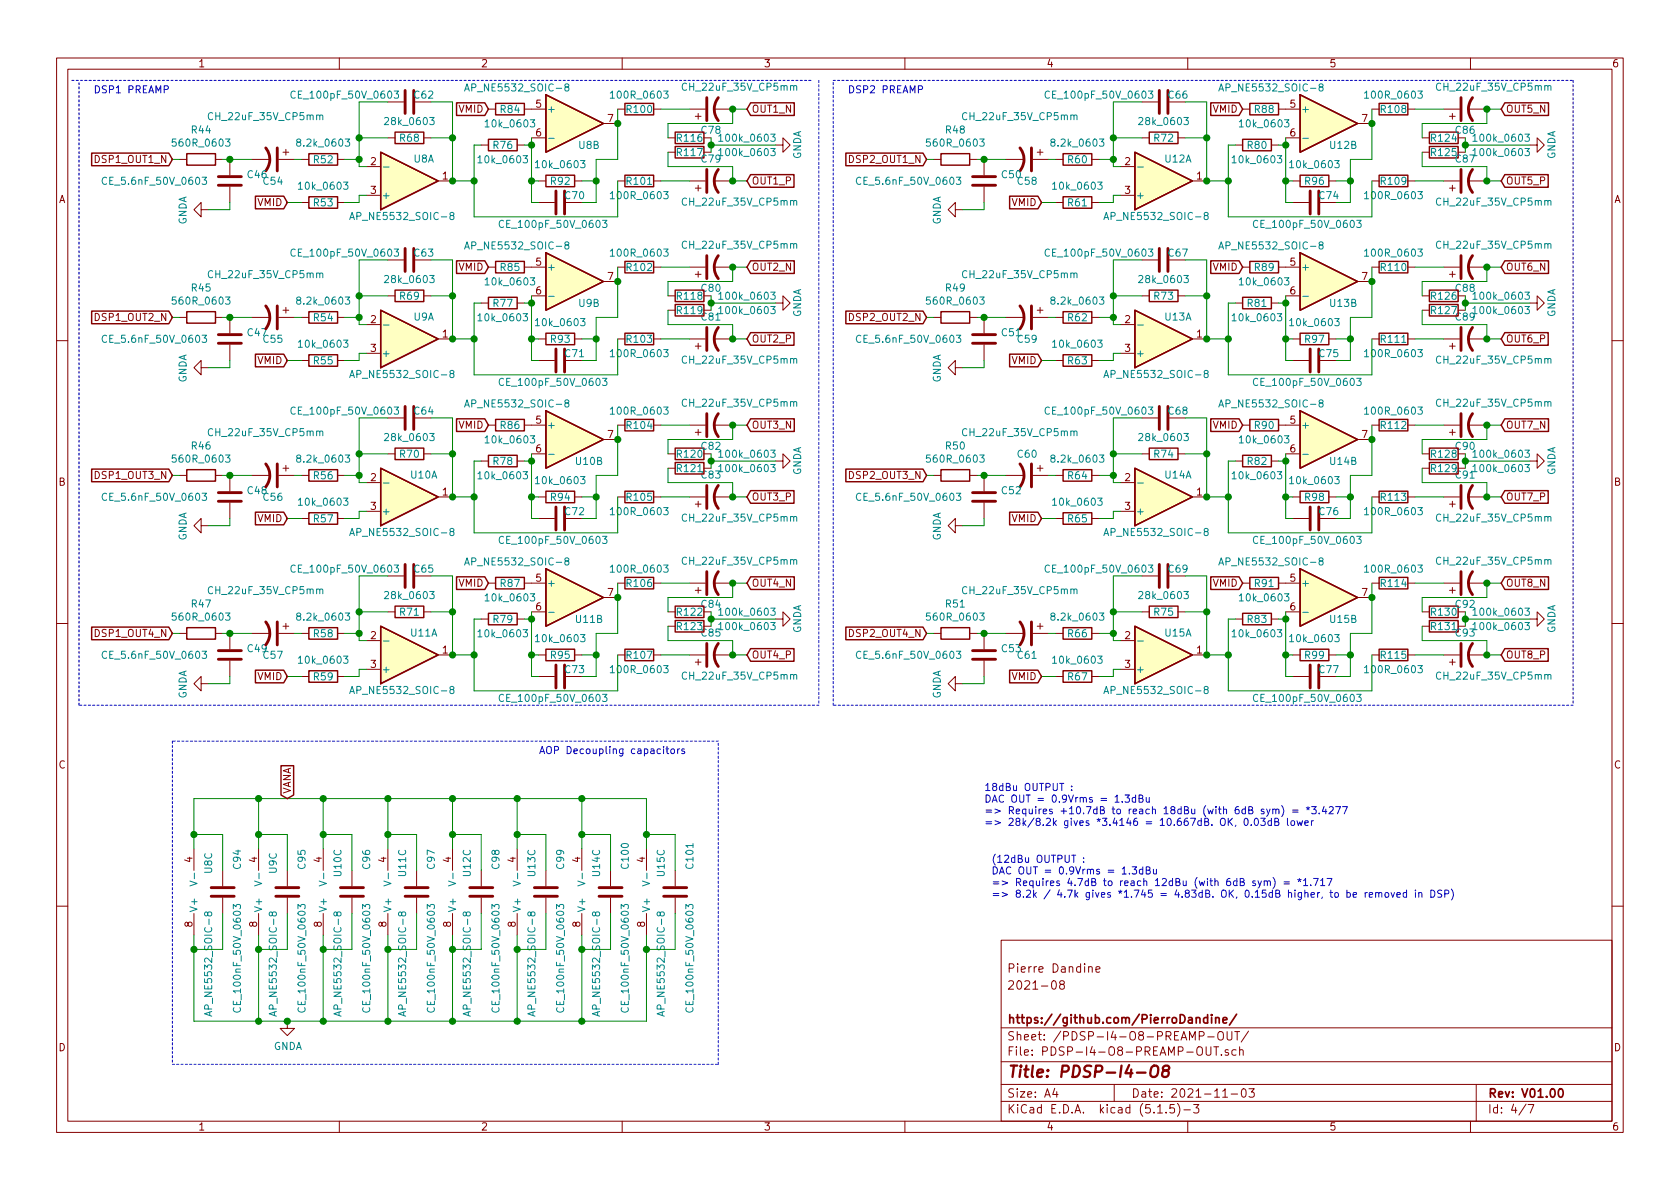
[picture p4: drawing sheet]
<svg xmlns="http://www.w3.org/2000/svg" width="297mm" height="210mm" viewBox="0 0 297 210" stroke-linecap="round" stroke-linejoin="round" font-family="sans-serif">
<defs><g id="words">
<text font-size="2.8" fill="#840000" x="178" y="190.5">Title: PDSP-I4-O8</text>
<g font-size="2.1" fill="#840000">
<text x="178" y="172">Pierre Dandine</text>
<text x="178" y="175">2021-08</text>
<text x="178" y="184">Sheet: /PDSP-I4-O8-PREAMP-OUT/</text>
<text x="178" y="181">https://github.com/PierroDandine/</text>
<text x="178" y="186.7">File: PDSP-I4-O8-PREAMP-OUT.sch</text>
<text x="178" y="196.9">KiCad E.D.A. kicad (5.1.5)-3</text>
<text x="178" y="194.1">Size: A4</text>
<text x="200" y="194.1">Date: 2021-11-03</text>
<text x="263" y="194.1">Rev: V01.00</text>
<text x="263" y="196.9">Id: 4/7</text>
</g>
<g font-size="1.8" fill="#840000">
<text x="35" y="11.9">1</text>
<text x="85" y="11.9">2</text>
<text x="135" y="11.9">3</text>
<text x="185" y="11.9">4</text>
<text x="235" y="11.9">5</text>
<text x="285" y="11.9">6</text>
<text x="81.2" y="19.9">VMID</text>
<text x="94.8" y="19">5</text>
<text x="107.5" y="21.6">7</text>
<text x="132.9" y="19.9">OUT1_N</text>
<text x="214.5" y="19.9">VMID</text>
<text x="228.1" y="19">5</text>
<text x="240.8" y="21.6">7</text>
<text x="266.2" y="19.9">OUT5_N</text>
<text x="17.1" y="28.8">DSP1_OUT1_N</text>
<text x="65.6" y="29.2">2</text>
<text x="94.8" y="24.1">6</text>
<text x="150.5" y="28.8">DSP2_OUT1_N</text>
<text x="198.9" y="29.2">2</text>
<text x="228.1" y="24.1">6</text>
<text x="10.4" y="35.9">A</text>
<text x="65.6" y="34.3">3</text>
<text x="78.3" y="31.7">1</text>
<text x="132.9" y="32.6">OUT1_P</text>
<text x="198.9" y="34.3">3</text>
<text x="211.6" y="31.7">1</text>
<text x="266.2" y="32.6">OUT5_P</text>
<text x="285.4" y="35.9">A</text>
<text x="45.6" y="36.4">VMID</text>
<text x="178.9" y="36.4">VMID</text>
<text x="81.2" y="47.9">VMID</text>
<text x="94.8" y="47">5</text>
<text x="132.9" y="47.9">OUT2_N</text>
<text x="214.5" y="47.9">VMID</text>
<text x="228.1" y="47">5</text>
<text x="266.2" y="47.9">OUT6_N</text>
<text x="94.8" y="52.1">6</text>
<text x="107.5" y="49.5">7</text>
<text x="228.1" y="52.1">6</text>
<text x="240.8" y="49.5">7</text>
<text x="17.1" y="56.8">DSP1_OUT2_N</text>
<text x="65.6" y="57.1">2</text>
<text x="78.3" y="59.7">1</text>
<text x="124.1" y="56.7">C81</text>
<text x="150.5" y="56.8">DSP2_OUT2_N</text>
<text x="198.9" y="57.1">2</text>
<text x="211.6" y="59.7">1</text>
<text x="45.6" y="64.4">VMID</text>
<text x="65.6" y="62.2">3</text>
<text x="132.9" y="60.6">OUT2_P</text>
<text x="178.9" y="64.4">VMID</text>
<text x="198.9" y="62.2">3</text>
<text x="266.2" y="60.6">OUT6_P</text>
<text x="81.2" y="75.8">VMID</text>
<text x="94.8" y="74.9">5</text>
<text x="107.5" y="77.5">7</text>
<text x="132.9" y="75.8">OUT3_N</text>
<text x="214.5" y="75.8">VMID</text>
<text x="228.1" y="74.9">5</text>
<text x="240.8" y="77.5">7</text>
<text x="266.2" y="75.8">OUT7_N</text>
<text x="94.8" y="80">6</text>
<text x="228.1" y="80">6</text>
<text x="10.4" y="85.9">B</text>
<text x="17.1" y="84.7">DSP1_OUT3_N</text>
<text x="65.6" y="85.1">2</text>
<text x="78.3" y="87.6">1</text>
<text x="132.9" y="88.5">OUT3_P</text>
<text x="150.5" y="84.7">DSP2_OUT3_N</text>
<text x="198.9" y="85.1">2</text>
<text x="211.6" y="87.6">1</text>
<text x="257.4" y="84.6">C91</text>
<text x="266.2" y="88.5">OUT7_P</text>
<text x="285.4" y="85.9">B</text>
<text x="45.6" y="92.3">VMID</text>
<text x="65.6" y="90.2">3</text>
<text x="178.9" y="92.3">VMID</text>
<text x="198.9" y="90.2">3</text>
<text x="81.2" y="103.8">VMID</text>
<text x="94.8" y="102.9">5</text>
<text x="94.8" y="107.9">6</text>
<text x="107.5" y="105.4">7</text>
<text x="132.9" y="103.8">OUT4_N</text>
<text x="214.5" y="103.8">VMID</text>
<text x="228.1" y="102.9">5</text>
<text x="228.1" y="107.9">6</text>
<text x="240.8" y="105.4">7</text>
<text x="266.2" y="103.8">OUT8_N</text>
<text x="17.1" y="112.6">DSP1_OUT4_N</text>
<text x="65.6" y="113">2</text>
<text x="150.5" y="112.6">DSP2_OUT4_N</text>
<text x="198.9" y="113">2</text>
<text x="65.6" y="118.1">3</text>
<text x="78.3" y="115.6">1</text>
<text x="132.9" y="116.5">OUT4_P</text>
<text x="198.9" y="118.1">3</text>
<text x="211.6" y="115.6">1</text>
<text x="266.2" y="116.5">OUT8_P</text>
<text x="45.6" y="120.3">VMID</text>
<text x="178.9" y="120.3">VMID</text>
<text x="10.4" y="135.9">C</text>
<text x="285.4" y="135.9">C</text>
<text x="51.4" y="140.4" transform="rotate(-90 51.4 140.4)">VANA</text>
<text x="34" y="152.5" transform="rotate(-90 34 152.5)">4</text>
<text x="45.5" y="152.5" transform="rotate(-90 45.5 152.5)">4</text>
<text x="56.9" y="152.5" transform="rotate(-90 56.9 152.5)">4</text>
<text x="68.3" y="152.5" transform="rotate(-90 68.3 152.5)">4</text>
<text x="79.8" y="152.5" transform="rotate(-90 79.8 152.5)">4</text>
<text x="91.2" y="152.5" transform="rotate(-90 91.2 152.5)">4</text>
<text x="102.6" y="152.5" transform="rotate(-90 102.6 152.5)">4</text>
<text x="114" y="152.5" transform="rotate(-90 114 152.5)">4</text>
<text x="34" y="163.9" transform="rotate(-90 34 163.9)">8</text>
<text x="45.5" y="163.9" transform="rotate(-90 45.5 163.9)">8</text>
<text x="56.9" y="163.9" transform="rotate(-90 56.9 163.9)">8</text>
<text x="68.3" y="163.9" transform="rotate(-90 68.3 163.9)">8</text>
<text x="79.8" y="163.9" transform="rotate(-90 79.8 163.9)">8</text>
<text x="91.2" y="163.9" transform="rotate(-90 91.2 163.9)">8</text>
<text x="102.6" y="163.9" transform="rotate(-90 102.6 163.9)">8</text>
<text x="114" y="163.9" transform="rotate(-90 114 163.9)">8</text>
<text x="10.4" y="185.9">D</text>
<text x="285.4" y="185.9">D</text>
<text x="35" y="199.9">1</text>
<text x="85" y="199.9">2</text>
<text x="135" y="199.9">3</text>
<text x="185" y="199.9">4</text>
<text x="235" y="199.9">5</text>
<text x="285" y="199.9">6</text>
</g>
<g font-size="1.8" fill="#0000c2">
<text x="16.5" y="16.5">DSP1 PREAMP</text>
<text x="149.9" y="16.5">DSP2 PREAMP</text>
<text x="95.2" y="133.3">AOP Decoupling capacitors</text>
<text x="174" y="139.9">18dBu OUTPUT :</text>
<text x="174" y="141.9">DAC OUT = 0.9Vrms = 1.3dBu</text>
<text x="174" y="144">=&gt; Requires +10.7dB to reach 18dBu (with 6dB sym) = *3.4277</text>
<text x="174" y="146">=&gt; 28k/8.2k gives *3.4146 = 10.667dB. OK, 0.03dB lower</text>
<text x="175.3" y="152.6">(12dBu OUTPUT :</text>
<text x="175.3" y="154.6">DAC OUT = 0.9Vrms = 1.3dBu</text>
<text x="175.3" y="156.7">=&gt; Requires 4.7dB to reach 12dBu (with 6dB sym) = *1.717</text>
<text x="175.3" y="158.7">=&gt; 8.2k / 4.7k gives *1.745 = 4.83dB. OK, 0.15dB higher, to be removed in DSP)</text>
</g>
<g font-size="1.8" fill="#008484">
<text x="52.2" y="17.4">CE_100pF_50V_0603</text>
<text x="73.3" y="17.4">C62</text>
<text x="83.1" y="16.2">AP_NE5532_SOIC-8</text>
<text x="108.5" y="17.4">100R_0603</text>
<text x="121.1" y="16">CH_22uF_35V_CP5mm</text>
<text x="185.5" y="17.4">CE_100pF_50V_0603</text>
<text x="206.7" y="17.4">C66</text>
<text x="216.4" y="16.2">AP_NE5532_SOIC-8</text>
<text x="241.8" y="17.4">100R_0603</text>
<text x="254.5" y="16">CH_22uF_35V_CP5mm</text>
<text x="33.9" y="23.6">R44</text>
<text x="37.3" y="21.3">CH_22uF_35V_CP5mm</text>
<text x="68.5" y="22.1">28k_0603</text>
<text x="86.2" y="22.5">10k_0603</text>
<text x="88.5" y="20">R84</text>
<text x="96.6" y="19.9">+</text>
<text x="110.9" y="20">R100</text>
<text x="124.1" y="23.7">C78</text>
<text x="167.3" y="23.6">R48</text>
<text x="170.7" y="21.3">CH_22uF_35V_CP5mm</text>
<text x="201.8" y="22.1">28k_0603</text>
<text x="219.6" y="22.5">10k_0603</text>
<text x="221.9" y="20">R88</text>
<text x="230" y="19.9">+</text>
<text x="244.3" y="20">R108</text>
<text x="257.4" y="23.7">C86</text>
<text x="31" y="25.9">560R_0603</text>
<text x="53" y="25.9">8.2k_0603</text>
<text x="55.5" y="28.9">R52</text>
<text x="70.8" y="25.1">R68</text>
<text x="73.2" y="28.7">U8A</text>
<text x="85" y="28.9">10k_0603</text>
<text x="87.3" y="26.3">R76</text>
<text x="95.1" y="29.7">10k_0603</text>
<text x="102.4" y="26.3">U8B</text>
<text x="119.8" y="27.6">R117</text>
<text x="119.8" y="25.1">R116</text>
<text x="124.1" y="28.7">C79</text>
<text x="127.7" y="27.6">100k_0603</text>
<text x="127.7" y="25.1">100k_0603</text>
<text x="141.7" y="28.2" transform="rotate(-90 141.7 28.2)">GNDA</text>
<text x="164.3" y="25.9">560R_0603</text>
<text x="186.3" y="25.9">8.2k_0603</text>
<text x="188.9" y="28.9">R60</text>
<text x="204.1" y="25.1">R72</text>
<text x="206" y="28.7">U12A</text>
<text x="218.3" y="28.9">10k_0603</text>
<text x="220.6" y="26.3">R80</text>
<text x="228.5" y="29.7">10k_0603</text>
<text x="235.2" y="26.3">U12B</text>
<text x="253.2" y="27.6">R125</text>
<text x="253.2" y="25.1">R124</text>
<text x="257.4" y="28.7">C87</text>
<text x="261" y="27.6">100k_0603</text>
<text x="261" y="25.1">100k_0603</text>
<text x="275" y="28.2" transform="rotate(-90 275 28.2)">GNDA</text>
<text x="18.7" y="32.7">CE_5.6nF_50V_0603</text>
<text x="43.8" y="31.5">C46</text>
<text x="46.6" y="32.7">C54</text>
<text x="53.2" y="33.5">10k_0603</text>
<text x="67.4" y="35.2">+</text>
<text x="97.4" y="32.7">R92</text>
<text x="100" y="35.2">C70</text>
<text x="108.5" y="35.2">100R_0603</text>
<text x="110.9" y="32.7">R101</text>
<text x="152.1" y="32.7">CE_5.6nF_50V_0603</text>
<text x="177.2" y="31.5">C50</text>
<text x="180" y="32.7">C58</text>
<text x="186.6" y="33.5">10k_0603</text>
<text x="200.8" y="35.2">+</text>
<text x="230.8" y="32.7">R96</text>
<text x="233.3" y="35.2">C74</text>
<text x="241.8" y="35.2">100R_0603</text>
<text x="244.3" y="32.7">R109</text>
<text x="33" y="39.8" transform="rotate(-90 33 39.8)">GNDA</text>
<text x="55.5" y="36.5">R53</text>
<text x="62.8" y="38.9">AP_NE5532_SOIC-8</text>
<text x="89" y="40.3">CE_100pF_50V_0603</text>
<text x="121.1" y="36.4">CH_22uF_35V_CP5mm</text>
<text x="166.3" y="39.8" transform="rotate(-90 166.3 39.8)">GNDA</text>
<text x="188.9" y="36.5">R61</text>
<text x="196.1" y="38.9">AP_NE5532_SOIC-8</text>
<text x="222.4" y="40.3">CE_100pF_50V_0603</text>
<text x="254.5" y="36.4">CH_22uF_35V_CP5mm</text>
<text x="52.2" y="45.4">CE_100pF_50V_0603</text>
<text x="73.3" y="45.4">C63</text>
<text x="83.1" y="44.1">AP_NE5532_SOIC-8</text>
<text x="88.5" y="47.9">R85</text>
<text x="96.6" y="47.9">+</text>
<text x="108.5" y="45.4">100R_0603</text>
<text x="110.9" y="47.9">R102</text>
<text x="121.1" y="44">CH_22uF_35V_CP5mm</text>
<text x="185.5" y="45.4">CE_100pF_50V_0603</text>
<text x="206.7" y="45.4">C67</text>
<text x="216.4" y="44.1">AP_NE5532_SOIC-8</text>
<text x="221.9" y="47.9">R89</text>
<text x="230" y="47.9">+</text>
<text x="241.8" y="45.4">100R_0603</text>
<text x="244.3" y="47.9">R110</text>
<text x="254.5" y="44">CH_22uF_35V_CP5mm</text>
<text x="31" y="53.9">560R_0603</text>
<text x="33.9" y="51.6">R45</text>
<text x="37.3" y="49.2">CH_22uF_35V_CP5mm</text>
<text x="53" y="53.9">8.2k_0603</text>
<text x="68.5" y="50.1">28k_0603</text>
<text x="70.8" y="53">R69</text>
<text x="86.2" y="50.5">10k_0603</text>
<text x="119.8" y="53">R118</text>
<text x="124.1" y="51.6">C80</text>
<text x="127.7" y="53">100k_0603</text>
<text x="164.3" y="53.9">560R_0603</text>
<text x="167.3" y="51.6">R49</text>
<text x="170.7" y="49.2">CH_22uF_35V_CP5mm</text>
<text x="186.3" y="53.9">8.2k_0603</text>
<text x="201.8" y="50.1">28k_0603</text>
<text x="204.1" y="53">R73</text>
<text x="219.6" y="50.5">10k_0603</text>
<text x="253.2" y="53">R126</text>
<text x="257.4" y="51.6">C88</text>
<text x="261" y="53">100k_0603</text>
<text x="43.8" y="59.5">C47</text>
<text x="55.5" y="56.8">R54</text>
<text x="73.2" y="56.7">U9A</text>
<text x="85" y="56.8">10k_0603</text>
<text x="87.3" y="54.3">R77</text>
<text x="95.1" y="57.7">10k_0603</text>
<text x="102.4" y="54.3">U9B</text>
<text x="119.8" y="55.5">R119</text>
<text x="127.7" y="55.5">100k_0603</text>
<text x="141.7" y="56.2" transform="rotate(-90 141.7 56.2)">GNDA</text>
<text x="177.2" y="59.5">C51</text>
<text x="188.9" y="56.8">R62</text>
<text x="206" y="56.7">U13A</text>
<text x="218.3" y="56.8">10k_0603</text>
<text x="220.6" y="54.3">R81</text>
<text x="228.5" y="57.7">10k_0603</text>
<text x="235.2" y="54.3">U13B</text>
<text x="253.2" y="55.5">R127</text>
<text x="257.4" y="56.7">C89</text>
<text x="261" y="55.5">100k_0603</text>
<text x="275" y="56.2" transform="rotate(-90 275 56.2)">GNDA</text>
<text x="18.7" y="60.6">CE_5.6nF_50V_0603</text>
<text x="46.6" y="60.6">C55</text>
<text x="53.2" y="61.5">10k_0603</text>
<text x="55.5" y="64.4">R55</text>
<text x="67.4" y="63.1">+</text>
<text x="97.4" y="60.6">R93</text>
<text x="100" y="63.2">C71</text>
<text x="108.5" y="63.2">100R_0603</text>
<text x="110.9" y="60.6">R103</text>
<text x="121.1" y="64.3">CH_22uF_35V_CP5mm</text>
<text x="152.1" y="60.6">CE_5.6nF_50V_0603</text>
<text x="180" y="60.6">C59</text>
<text x="186.6" y="61.5">10k_0603</text>
<text x="188.9" y="64.4">R63</text>
<text x="200.8" y="63.1">+</text>
<text x="230.8" y="60.6">R97</text>
<text x="233.3" y="63.2">C75</text>
<text x="241.8" y="63.2">100R_0603</text>
<text x="244.3" y="60.6">R111</text>
<text x="254.5" y="64.3">CH_22uF_35V_CP5mm</text>
<text x="33" y="67.7" transform="rotate(-90 33 67.7)">GNDA</text>
<text x="62.8" y="66.8">AP_NE5532_SOIC-8</text>
<text x="89" y="68.2">CE_100pF_50V_0603</text>
<text x="121.1" y="71.9">CH_22uF_35V_CP5mm</text>
<text x="166.3" y="67.7" transform="rotate(-90 166.3 67.7)">GNDA</text>
<text x="196.1" y="66.8">AP_NE5532_SOIC-8</text>
<text x="222.4" y="68.2">CE_100pF_50V_0603</text>
<text x="254.5" y="71.9">CH_22uF_35V_CP5mm</text>
<text x="37.3" y="77.1">CH_22uF_35V_CP5mm</text>
<text x="52.2" y="73.3">CE_100pF_50V_0603</text>
<text x="68.5" y="78">28k_0603</text>
<text x="73.3" y="73.3">C64</text>
<text x="83.1" y="72.1">AP_NE5532_SOIC-8</text>
<text x="88.5" y="75.9">R86</text>
<text x="96.6" y="75.8">+</text>
<text x="108.5" y="73.3">100R_0603</text>
<text x="110.9" y="75.9">R104</text>
<text x="170.7" y="77.1">CH_22uF_35V_CP5mm</text>
<text x="185.5" y="73.3">CE_100pF_50V_0603</text>
<text x="201.8" y="78">28k_0603</text>
<text x="206.7" y="73.3">C68</text>
<text x="216.4" y="72.1">AP_NE5532_SOIC-8</text>
<text x="221.9" y="75.9">R90</text>
<text x="230" y="75.8">+</text>
<text x="241.8" y="73.3">100R_0603</text>
<text x="244.3" y="75.9">R112</text>
<text x="31" y="81.8">560R_0603</text>
<text x="33.9" y="79.5">R46</text>
<text x="53" y="81.8">8.2k_0603</text>
<text x="70.8" y="80.9">R70</text>
<text x="86.2" y="78.4">10k_0603</text>
<text x="87.3" y="82.2">R78</text>
<text x="101.9" y="82.2">U10B</text>
<text x="119.8" y="80.9">R120</text>
<text x="119.8" y="83.5">R121</text>
<text x="124.1" y="79.5">C82</text>
<text x="127.7" y="80.9">100k_0603</text>
<text x="127.7" y="83.5">100k_0603</text>
<text x="164.3" y="81.8">560R_0603</text>
<text x="167.3" y="79.5">R50</text>
<text x="180" y="80.9">C60</text>
<text x="186.3" y="81.8">8.2k_0603</text>
<text x="204.1" y="80.9">R74</text>
<text x="219.6" y="78.4">10k_0603</text>
<text x="220.6" y="82.2">R82</text>
<text x="235.2" y="82.2">U14B</text>
<text x="253.2" y="80.9">R128</text>
<text x="253.2" y="83.5">R129</text>
<text x="257.4" y="79.5">C90</text>
<text x="261" y="80.9">100k_0603</text>
<text x="261" y="83.5">100k_0603</text>
<text x="18.7" y="88.6">CE_5.6nF_50V_0603</text>
<text x="43.8" y="87.4">C48</text>
<text x="46.6" y="88.6">C56</text>
<text x="53.2" y="89.4">10k_0603</text>
<text x="55.5" y="84.8">R56</text>
<text x="72.7" y="84.6">U10A</text>
<text x="85" y="84.8">10k_0603</text>
<text x="95.1" y="85.6">10k_0603</text>
<text x="97.4" y="88.6">R94</text>
<text x="110.9" y="88.6">R105</text>
<text x="124.1" y="84.6">C83</text>
<text x="141.7" y="84.1" transform="rotate(-90 141.7 84.1)">GNDA</text>
<text x="152.1" y="88.6">CE_5.6nF_50V_0603</text>
<text x="177.2" y="87.4">C52</text>
<text x="186.6" y="89.4">10k_0603</text>
<text x="188.9" y="84.8">R64</text>
<text x="206" y="84.6">U14A</text>
<text x="218.3" y="84.8">10k_0603</text>
<text x="228.5" y="85.6">10k_0603</text>
<text x="230.8" y="88.6">R98</text>
<text x="244.3" y="88.6">R113</text>
<text x="275" y="84.1" transform="rotate(-90 275 84.1)">GNDA</text>
<text x="33" y="95.7" transform="rotate(-90 33 95.7)">GNDA</text>
<text x="55.5" y="92.4">R57</text>
<text x="62.8" y="94.8">AP_NE5532_SOIC-8</text>
<text x="67.4" y="91.1">+</text>
<text x="100" y="91.1">C72</text>
<text x="108.5" y="91.1">100R_0603</text>
<text x="121.1" y="92.2">CH_22uF_35V_CP5mm</text>
<text x="166.3" y="95.7" transform="rotate(-90 166.3 95.7)">GNDA</text>
<text x="188.9" y="92.4">R65</text>
<text x="196.1" y="94.8">AP_NE5532_SOIC-8</text>
<text x="200.8" y="91.1">+</text>
<text x="233.3" y="91.1">C76</text>
<text x="241.8" y="91.1">100R_0603</text>
<text x="254.5" y="92.2">CH_22uF_35V_CP5mm</text>
<text x="52.2" y="101.3">CE_100pF_50V_0603</text>
<text x="73.3" y="101.3">C65</text>
<text x="83.1" y="100">AP_NE5532_SOIC-8</text>
<text x="89" y="96.2">CE_100pF_50V_0603</text>
<text x="108.5" y="101.3">100R_0603</text>
<text x="121.1" y="99.9">CH_22uF_35V_CP5mm</text>
<text x="185.5" y="101.3">CE_100pF_50V_0603</text>
<text x="206.7" y="101.3">C69</text>
<text x="216.4" y="100">AP_NE5532_SOIC-8</text>
<text x="222.4" y="96.2">CE_100pF_50V_0603</text>
<text x="241.8" y="101.3">100R_0603</text>
<text x="254.5" y="99.9">CH_22uF_35V_CP5mm</text>
<text x="33.9" y="107.4">R47</text>
<text x="37.3" y="105.1">CH_22uF_35V_CP5mm</text>
<text x="68.5" y="105.9">28k_0603</text>
<text x="86.2" y="106.3">10k_0603</text>
<text x="88.5" y="103.8">R87</text>
<text x="96.6" y="103.8">+</text>
<text x="110.9" y="103.8">R106</text>
<text x="124.1" y="107.5">C84</text>
<text x="167.3" y="107.4">R51</text>
<text x="170.7" y="105.1">CH_22uF_35V_CP5mm</text>
<text x="201.8" y="105.9">28k_0603</text>
<text x="219.6" y="106.3">10k_0603</text>
<text x="221.9" y="103.8">R91</text>
<text x="230" y="103.8">+</text>
<text x="244.3" y="103.8">R114</text>
<text x="257.4" y="107.5">C92</text>
<text x="31" y="109.7">560R_0603</text>
<text x="53" y="109.7">8.2k_0603</text>
<text x="55.5" y="112.7">R58</text>
<text x="70.8" y="108.9">R71</text>
<text x="72.7" y="112.6">U11A</text>
<text x="85" y="112.7">10k_0603</text>
<text x="87.3" y="110.2">R79</text>
<text x="95.1" y="113.6">10k_0603</text>
<text x="101.9" y="110.2">U11B</text>
<text x="119.8" y="108.9">R122</text>
<text x="119.8" y="111.4">R123</text>
<text x="124.1" y="112.6">C85</text>
<text x="127.7" y="108.9">100k_0603</text>
<text x="127.7" y="111.4">100k_0603</text>
<text x="141.7" y="112" transform="rotate(-90 141.7 112)">GNDA</text>
<text x="164.3" y="109.7">560R_0603</text>
<text x="186.3" y="109.7">8.2k_0603</text>
<text x="188.9" y="112.7">R66</text>
<text x="204.1" y="108.9">R75</text>
<text x="206" y="112.6">U15A</text>
<text x="218.3" y="112.7">10k_0603</text>
<text x="220.6" y="110.2">R83</text>
<text x="228.5" y="113.6">10k_0603</text>
<text x="235.2" y="110.2">U15B</text>
<text x="253.2" y="111.4">R131</text>
<text x="253.2" y="108.9">R130</text>
<text x="257.4" y="112.6">C93</text>
<text x="261" y="111.4">100k_0603</text>
<text x="261" y="108.9">100k_0603</text>
<text x="275" y="112" transform="rotate(-90 275 112)">GNDA</text>
<text x="18.7" y="116.5">CE_5.6nF_50V_0603</text>
<text x="43.8" y="115.3">C49</text>
<text x="46.6" y="116.5">C57</text>
<text x="53.2" y="117.4">10k_0603</text>
<text x="67.4" y="119">+</text>
<text x="97.4" y="116.5">R95</text>
<text x="100" y="119">C73</text>
<text x="108.5" y="119">100R_0603</text>
<text x="110.9" y="116.5">R107</text>
<text x="152.1" y="116.5">CE_5.6nF_50V_0603</text>
<text x="177.2" y="115.3">C53</text>
<text x="180" y="116.5">C61</text>
<text x="186.6" y="117.4">10k_0603</text>
<text x="200.8" y="119">+</text>
<text x="230.8" y="116.5">R99</text>
<text x="233.3" y="119">C77</text>
<text x="241.8" y="119">100R_0603</text>
<text x="244.3" y="116.5">R115</text>
<text x="33" y="123.6" transform="rotate(-90 33 123.6)">GNDA</text>
<text x="55.5" y="120.3">R59</text>
<text x="62.8" y="122.7">AP_NE5532_SOIC-8</text>
<text x="89" y="124.1">CE_100pF_50V_0603</text>
<text x="121.1" y="120.2">CH_22uF_35V_CP5mm</text>
<text x="166.3" y="123.6" transform="rotate(-90 166.3 123.6)">GNDA</text>
<text x="188.9" y="120.3">R67</text>
<text x="196.1" y="122.7">AP_NE5532_SOIC-8</text>
<text x="222.4" y="124.1">CE_100pF_50V_0603</text>
<text x="254.5" y="120.2">CH_22uF_35V_CP5mm</text>
<text x="37.5" y="154.4" transform="rotate(-90 37.5 154.4)">U8C</text>
<text x="42.6" y="153.6" transform="rotate(-90 42.6 153.6)">C94</text>
<text x="48.9" y="154.4" transform="rotate(-90 48.9 154.4)">U9C</text>
<text x="54" y="153.6" transform="rotate(-90 54 153.6)">C95</text>
<text x="60.4" y="154.9" transform="rotate(-90 60.4 154.9)">U10C</text>
<text x="65.5" y="153.6" transform="rotate(-90 65.5 153.6)">C96</text>
<text x="71.8" y="154.9" transform="rotate(-90 71.8 154.9)">U11C</text>
<text x="76.9" y="153.6" transform="rotate(-90 76.9 153.6)">C97</text>
<text x="83.2" y="154.9" transform="rotate(-90 83.2 154.9)">U12C</text>
<text x="88.3" y="153.6" transform="rotate(-90 88.3 153.6)">C98</text>
<text x="94.7" y="154.9" transform="rotate(-90 94.7 154.9)">U13C</text>
<text x="99.7" y="153.6" transform="rotate(-90 99.7 153.6)">C99</text>
<text x="106.1" y="154.9" transform="rotate(-90 106.1 154.9)">U14C</text>
<text x="111.2" y="153.5" transform="rotate(-90 111.2 153.5)">C100</text>
<text x="117.5" y="154.9" transform="rotate(-90 117.5 154.9)">U15C</text>
<text x="122.6" y="153.5" transform="rotate(-90 122.6 153.5)">C101</text>
<text x="34.9" y="161.4" transform="rotate(-90 34.9 161.4)">V+</text>
<text x="46.4" y="161.4" transform="rotate(-90 46.4 161.4)">V+</text>
<text x="57.8" y="161.4" transform="rotate(-90 57.8 161.4)">V+</text>
<text x="69.2" y="161.4" transform="rotate(-90 69.2 161.4)">V+</text>
<text x="80.6" y="161.4" transform="rotate(-90 80.6 161.4)">V+</text>
<text x="92.1" y="161.4" transform="rotate(-90 92.1 161.4)">V+</text>
<text x="103.5" y="161.4" transform="rotate(-90 103.5 161.4)">V+</text>
<text x="114.9" y="161.4" transform="rotate(-90 114.9 161.4)">V+</text>
<text x="37.5" y="178.8" transform="rotate(-90 37.5 178.8)">AP_NE5532_SOIC-8</text>
<text x="42.6" y="178.3" transform="rotate(-90 42.6 178.3)">CE_100nF_50V_0603</text>
<text x="48.9" y="178.8" transform="rotate(-90 48.9 178.8)">AP_NE5532_SOIC-8</text>
<text x="54" y="178.3" transform="rotate(-90 54 178.3)">CE_100nF_50V_0603</text>
<text x="60.4" y="178.8" transform="rotate(-90 60.4 178.8)">AP_NE5532_SOIC-8</text>
<text x="65.5" y="178.3" transform="rotate(-90 65.5 178.3)">CE_100nF_50V_0603</text>
<text x="71.8" y="178.8" transform="rotate(-90 71.8 178.8)">AP_NE5532_SOIC-8</text>
<text x="76.9" y="178.3" transform="rotate(-90 76.9 178.3)">CE_100nF_50V_0603</text>
<text x="83.2" y="178.8" transform="rotate(-90 83.2 178.8)">AP_NE5532_SOIC-8</text>
<text x="88.3" y="178.3" transform="rotate(-90 88.3 178.3)">CE_100nF_50V_0603</text>
<text x="94.7" y="178.8" transform="rotate(-90 94.7 178.8)">AP_NE5532_SOIC-8</text>
<text x="99.7" y="178.3" transform="rotate(-90 99.7 178.3)">CE_100nF_50V_0603</text>
<text x="106.1" y="178.8" transform="rotate(-90 106.1 178.8)">AP_NE5532_SOIC-8</text>
<text x="111.2" y="178.3" transform="rotate(-90 111.2 178.3)">CE_100nF_50V_0603</text>
<text x="117.5" y="178.8" transform="rotate(-90 117.5 178.8)">AP_NE5532_SOIC-8</text>
<text x="122.6" y="178.3" transform="rotate(-90 122.6 178.3)">CE_100nF_50V_0603</text>
<text x="48.3" y="185.7">GNDA</text>
</g>
</g></defs>
<g fill="none" stroke="#840000" stroke-width=".18">
<path d="M10 10.3h277v189.9h-277zM12 12.2h273v186.1h-273zM60 10.3v1.9M68.6 18h2.8M86.4 19.3h1.2M92.7 19.3h3.8M109.2 19.3h1.3M110 10.3v1.9M115.6 19.3h1.2M121.9 19.3h2.8M126.2 19.3h3.3M160 10.3v1.9"/>
<path d="M201.9 18h2.8M210 10.3v1.9M219.7 19.3h1.3M226.1 19.3h3.8M242.6 19.3h1.2M248.9 19.3h1.3M255.3 19.3h2.8M259.6 19.3h3.3M260 10.3v1.9M31.7 28.2h1.3M35.6 37.1v-1.3l-1.3 1.3 1.3 1.2v-1.2h1.2M38.1 28.2h1.3"/>
<path d="M40.6 28.2v2.8M40.6 33v2.8M44.4 28.2h3.4M49.3 28.2h2.8M50 26.9h1.1M50.5 26.4v1M53.3 35.8h1.3M53.3 28.2h1.3M59.7 35.8h1.3M59.7 28.2h1.3M64.8 29.5h2.5M64.8 34.5h2.5"/>
<path d="M68.6 24.4h1.2M74.9 24.4h1.3M77.5 32h2.5M85.1 25.6h1.3M91.4 25.6h1.3M94 24.4h2.5M95.2 32h1.3M95.2 35.8h2.8M101.6 32h1.3M106.7 21.8h2.5M109.2 32h1.3M115.6 32h1.2"/>
<path d="M118.1 24.4h1.3M118.1 26.9h1.3M121.9 32h2.8M122.9 33.3h1.1M122.9 20.6h1.1M123.4 20.1v1M123.4 32.8v1M124.5 24.4h1.2M126.2 32h3.3M137.2 25.6h1.2v-1.2l1.3 1.2-1.3 1.3v-1.3M165.1 28.2h1.3M168.9 37.1v-1.3l-1.3 1.3 1.3 1.2v-1.2h1.3"/>
<path d="M171.4 28.2h1.3M174 28.2v2.8M174 33v2.8M177.8 28.2h3.3M182.6 28.2h2.8M183.4 26.9h1M183.9 26.4v1M186.7 35.8h1.3M186.7 28.2h1.3M193 35.8h1.3M193 28.2h1.3M198.1 29.5h2.6"/>
<path d="M198.1 34.5h2.6M201.9 24.4h1.3M208.3 24.4h1.2M210.8 32h2.6M218.4 25.6h1.3M224.8 25.6h1.3M227.3 24.4h2.6M228.6 32h1.3M228.6 35.8h2.8M234.9 32h1.3M240 21.8h2.6M242.6 32h1.2"/>
<path d="M248.9 32h1.3M251.5 24.4h1.2M251.5 26.9h1.2M255.3 32h2.8M256.3 33.3h1M256.3 20.6h1M256.8 20.1v1M256.8 32.8v1M257.8 24.4h1.3M259.6 32h3.3M270.5 25.6h1.3v-1.2l1.2 1.2-1.2 1.3v-1.3M31.7 56.1h1.3"/>
<path d="M38.1 56.1h1.3M40.6 56.1v2.8M44.4 56.1h3.4M49.3 56.1h2.8M50 54.9h1.1M50.5 54.4v1M53.3 56.1h1.3M59.7 56.1h1.3M64.8 57.4h2.5M68.6 46h2.8M68.6 52.3h1.2M74.9 52.3h1.3"/>
<path d="M77.5 59.9h2.5M85.1 53.6h1.3M86.4 47.2h1.2M91.4 53.6h1.3M92.7 47.2h3.8M94 52.3h2.5M95.2 59.9h1.3M101.6 59.9h1.3M106.7 49.8h2.5M109.2 59.9h1.3M109.2 47.2h1.3M115.6 59.9h1.2"/>
<path d="M115.6 47.2h1.2M118.1 54.9h1.3M118.1 52.3h1.3M121.9 59.9h2.8M121.9 47.2h2.8M122.9 48.5h1.1M123.4 48v1M124.5 52.3h1.2M126.2 59.9h3.3M126.2 47.2h3.3M137.2 53.6h1.2v-1.3l1.3 1.3-1.3 1.3v-1.3M165.1 56.1h1.3"/>
<path d="M171.4 56.1h1.3M174 56.1v2.8M177.8 56.1h3.3M182.6 56.1h2.8M183.4 54.9h1M183.9 54.4v1M186.7 56.1h1.3M193 56.1h1.3M198.1 57.4h2.6M201.9 46h2.8M201.9 52.3h1.3M208.3 52.3h1.2"/>
<path d="M210.8 59.9h2.6M218.4 53.6h1.3M219.7 47.2h1.3M224.8 53.6h1.3M226.1 47.2h3.8M227.3 52.3h2.6M228.6 59.9h1.3M234.9 59.9h1.3M240 49.8h2.6M242.6 59.9h1.2M242.6 47.2h1.2M248.9 59.9h1.3"/>
<path d="M248.9 47.2h1.3M251.5 54.9h1.2M251.5 52.3h1.2M255.3 59.9h2.8M255.3 47.2h2.8M256.3 48.5h1M256.8 48v1M257.8 52.3h1.3M259.6 59.9h3.3M259.6 47.2h3.3M270.5 53.6h1.3v-1.3l1.2 1.3-1.2 1.3v-1.3M10 60.2h2"/>
<path d="M35.6 65v-1.3l-1.3 1.3 1.3 1.3v-1.3h1.2M40.6 61v2.7M53.3 63.7h1.3M59.7 63.7h1.3M64.8 62.5h2.5M68.6 73.9h2.8M86.4 75.2h1.2M92.7 75.2h3.8M95.2 63.7h2.8M106.7 77.7h2.5M109.2 75.2h1.3M115.6 75.2h1.2"/>
<path d="M121.9 75.2h2.8M122.9 76.4h1.1M122.9 61.2h1.1M123.4 60.7v1M123.4 75.9v1.1M126.2 75.2h3.3M168.9 65v-1.3l-1.3 1.3 1.3 1.3v-1.3h1.3M174 61v2.7M186.7 63.7h1.3M193 63.7h1.3M198.1 62.5h2.6M201.9 73.9h2.8"/>
<path d="M219.7 75.2h1.3M226.1 75.2h3.8M228.6 63.7h2.8M240 77.7h2.6M242.6 75.2h1.2M248.9 75.2h1.3M255.3 75.2h2.8M256.3 76.4h1M256.3 61.2h1M256.8 60.7v1M256.8 75.9v1.1M259.6 75.2h3.3"/>
<path d="M285 60.2h2M31.7 84.1h1.3M35.6 93v-1.3l-1.3 1.3 1.3 1.2v-1.2h1.2M38.1 84.1h1.3M40.6 84.1v2.8M40.6 88.9v2.8M44.4 84.1h3.4M49.3 84.1h2.8M50 82.8h1.1M50.5 82.3v1M53.3 84.1h1.3M53.3 91.7h1.3"/>
<path d="M59.7 84.1h1.3M59.7 91.7h1.3M64.8 85.3h2.5M64.8 90.4h2.5M68.6 80.3h1.2M74.9 80.3h1.3M77.5 87.9h2.5M85.1 81.5h1.3M91.4 81.5h1.3M94 80.3h2.5M95.2 91.7h2.8M95.2 87.9h1.3"/>
<path d="M101.6 87.9h1.3M109.2 87.9h1.3M115.6 87.9h1.2M118.1 80.3h1.3M118.1 82.8h1.3M121.9 87.9h2.8M122.9 89.1h1.1M123.4 88.6v1.1M124.5 80.3h1.2M126.2 87.9h3.3M137.2 81.5h1.2v-1.2l1.3 1.2-1.3 1.3v-1.3M165.1 84.1h1.3"/>
<path d="M168.9 93v-1.3l-1.3 1.3 1.3 1.2v-1.2h1.3M171.4 84.1h1.3M174 84.1v2.8M174 88.9v2.8M177.8 84.1h3.3M182.6 84.1h2.8M183.4 82.8h1M183.9 82.3v1M186.7 84.1h1.3M186.7 91.7h1.3M193 84.1h1.3M193 91.7h1.3"/>
<path d="M198.1 85.3h2.6M198.1 90.4h2.6M201.9 80.3h1.3M208.3 80.3h1.2M210.8 87.9h2.6M218.4 81.5h1.3M224.8 81.5h1.3M227.3 80.3h2.6M228.6 91.7h2.8M228.6 87.9h1.3M234.9 87.9h1.3M242.6 87.9h1.2"/>
<path d="M248.9 87.9h1.3M251.5 80.3h1.2M251.5 82.8h1.2M255.3 87.9h2.8M256.3 89.1h1M256.8 88.6v1.1M257.8 80.3h1.3M259.6 87.9h3.3M270.5 81.5h1.3v-1.2l1.2 1.2-1.2 1.3v-1.3M10 110.3h2M31.7 112h1.3M38.1 112h1.3"/>
<path d="M40.6 112v2.8M40.6 116.8v2.8M44.4 112h3.4M49.3 112h2.8M50 110.7h1.1M50.5 110.2v1M53.3 112h1.3M53.3 119.6h1.3M59.7 112h1.3M59.7 119.6h1.3M64.8 113.3h2.5M64.8 118.4h2.5"/>
<path d="M68.6 108.2h1.2M68.6 101.8h2.8M74.9 108.2h1.3M77.5 115.8h2.5M85.1 109.5h1.3M86.4 103.1h1.2M91.4 109.5h1.3M92.7 103.1h3.8M94 108.2h2.5M95.2 115.8h1.3M95.2 119.6h2.8M101.6 115.8h1.3"/>
<path d="M106.7 105.7h2.5M109.2 103.1h1.3M109.2 115.8h1.3M115.6 103.1h1.2M115.6 115.8h1.2M118.1 110.7h1.3M118.1 108.2h1.3M121.9 103.1h2.8M121.9 115.8h2.8M122.9 104.4h1.1M122.9 117.1h1.1M123.4 103.9v1"/>
<path d="M123.4 116.6v1M124.5 108.2h1.2M126.2 103.1h3.3M126.2 115.8h3.3M137.2 109.5h1.2v-1.3l1.3 1.3-1.3 1.2v-1.2M165.1 112h1.3M171.4 112h1.3M174 112v2.8M174 116.8v2.8M177.8 112h3.3M182.6 112h2.8M183.4 110.7h1"/>
<path d="M183.9 110.2v1M186.7 112h1.3M186.7 119.6h1.3M193 112h1.3M193 119.6h1.3M198.1 113.3h2.6M198.1 118.4h2.6M201.9 108.2h1.3M201.9 101.8h2.8M208.3 108.2h1.2M210.8 115.8h2.6M218.4 109.5h1.3"/>
<path d="M219.7 103.1h1.3M224.8 109.5h1.3M226.1 103.1h3.8M227.3 108.2h2.6M228.6 115.8h1.3M228.6 119.6h2.8M234.9 115.8h1.3M240 105.7h2.6M242.6 103.1h1.2M242.6 115.8h1.2M248.9 103.1h1.3M248.9 115.8h1.3"/>
<path d="M251.5 110.7h1.2M251.5 108.2h1.2M255.3 103.1h2.8M255.3 115.8h2.8M256.3 104.4h1M256.3 117.1h1M256.8 103.9v1M256.8 116.6v1M257.8 108.2h1.3M259.6 103.1h3.3M259.6 115.8h3.3M270.5 109.5h1.3v-1.3l1.2 1.3-1.2 1.2v-1.2"/>
<path d="M285 110.3h2M35.6 120.9v-1.3l-1.3 1.3 1.3 1.3v-1.3h1.2M168.9 120.9v-1.3l-1.3 1.3 1.3 1.3v-1.3h1.3M34.3 150.1v3.8M39.4 153.9v2.8M39.4 158.7v2.8M45.7 150.1v3.8M50.8 153.9v2.8M50.8 158.7v2.8M57.1 150.1v3.8M62.2 153.9v2.8M62.2 158.7v2.8"/>
<path d="M68.6 150.1v3.8M73.7 153.9v2.8M73.7 158.7v2.8M80 150.1v3.8M85.1 153.9v2.8M85.1 158.7v2.8M91.4 150.1v3.8M96.5 153.9v2.8M96.5 158.7v2.8M102.9 150.1v3.8M107.9 153.9v2.8M107.9 158.7v2.8"/>
<path d="M114.3 150.1v3.8M119.4 153.9v2.8M119.4 158.7v2.8M10 160.2h2M34.3 161.5v3.8M45.7 161.5v3.8M57.1 161.5v3.8M68.6 161.5v3.8M80 161.5v3.8M91.4 161.5v3.8M102.9 161.5v3.8M114.3 161.5v3.8"/>
<path d="M177 166.3h108v32h-108zM186.1 173.6l.3-.2a.94 .94 0 0 1 0 1.5l-.4-.3-.1-.6zM187.6 174.1l-.2-.3 .1-.3a.48 .48 0 0 1 .6 .1v.4a.52 .52 0 0 0-.7 .2 .52 .52 0 0 0 .1 .6l.4 .1 .2-.1 .1-.4-.3-.3M192.5 171.1l.2-.2 .4 .1v.9M193.8 171.4l.7-.1-.1-.3-.4-.1-.2 .2v.8h.6M285 160.2h2M50.8 180.6v1.3h1.3l-1.3 1.2-1.3-1.2h1.3M60 198.3v1.9M110 198.3v1.9M160 198.3v1.9M177 194.8h108M177 191.8h108"/>
<path d="M177 187.8h108M177 181.8h108M186.5 192.5l-.4 1h1M186.8 193v1M197 191.8v3M204.7 196.8h.8M206.2 196.7v.1M207.6 195.3h-.7l-.1 .7 .2-.1 .5 .1 .2 .2-.1 .5-.2 .1-.6-.1M208.2 195.1a1.71 1.71 0 0 1 0 2.3M209.3 196.3h1.2M210 198.3v1.9M211 195.3h1l-.5 .6 .4 .1v.7l-.2 .1-.7-.1"/>
<path d="M212 183.2l.8-.1 .1-.2-.1-.3-.2-.2h-.6v1.5M213.3 185.1v1.2l.2 .3 .5-.1 .1-1.4M213.5 183.4h1.2M214.6 185.1h.9M215 185.1v1.5M215.4 182.6a.49 .49 0 0 1 .6-.2 .49 .49 0 0 1 .3 .5v.5a.5 .5 0 0 1-.5 .5 .5 .5 0 0 1-.5-.5zM216 186.5v.1M216.2 194h.8M217 182.4v1.2l.2 .3 .6-.1v-1.4M217.2 185.7l-.4-.1-.2 .2 .1 .2 .5 .2v.3h-.6M217.7 193.5h1.1M218.3 182.4h.9"/>
<path d="M218.5 185.7l-.4-.1-.3 .3 .1 .6 .2 .1 .4-.1M218.7 182.4v1.5M219.2 185.7l.2-.1 .3 .1 .1 .9M219.2 185.1v1.5M219.6 192.7l.4-.2a.94 .94 0 0 1 0 1.5 .82 .82 0 0 1-.4-1.3zM220.8 182.3l-1.3 2M220.8 192.5h1l-.5 .6 .4 .1v.7l-.2 .1-.7-.1M260 198.3v1.9M261 191.8v6.5M269.8 195.2l-1.2 2M270.2 195.3h1l-.6 1.5"/>
</g>
<path d="M213.5 179.4v1.5M214.2 179.4v.2M214.2 179.9v1M214.9 179.9v1M218.6 179.3l-1.2 2M213.5 180l-.4-.1-.3 .3 .1 .6 .2 .1 .4-.1M214.9 180.1l.3-.2 .3 .1 .1 .9M216.2 180.4l.7-.1v-.3l-.5-.1-.2 .2 .1 .7h.6M275.7 192.7l.2-.2a.81 .81 0 0 1 .6 .6 .81 .81 0 0 1-.3 .8l-.2 .1a.79 .79 0 0 1-.3-1.3z" fill="none" stroke="#840000" stroke-width=".3"/>
<path d="M201 189.7h1.5M203.6 188.7a.67 .67 0 0 1 1.1 0 1.43 1.43 0 0 1-.5 1.7l-.6-.1a1.41 1.41 0 0 1 0-1.6zM205.9 189.3l-.2-.2a.46 .46 0 0 1 .3-.7h.4l.3 .2a.45 .45 0 0 1-.4 .7h-.4a.66 .66 0 0 0-.3 1 .65 .65 0 0 0 .9 0 .65 .65 0 0 0 0-.9l-.2-.1" fill="none" stroke="#840000" stroke-width=".41"/>
<g fill="none" stroke="#008484" stroke-width=".18">
<path d="M52.2 16.2a.5 .5 0 0 0-.6 0 .5 .5 0 0 0-.2 .6 .45 .45 0 0 0 .3 .5 .45 .45 0 0 0 .5-.1M69.7 16.1h.8l-.4 .5 .3 .1v.6l-.5 .1-.2-.2M82.1 16.1l.5-1.3 .4 1.3M82.3 15.7h.6M100.1 15.4l-.2-.1v-.3l.5-.2 .1 .2v.3l-.5 .1-.1 .2v.3l.2 .2h.3l.2-.2-.1-.4-.1-.1M107.9 16.5l.4-.4v1.3M107.9 17.4h.7M140.3 15.3l.2-.2 .3 .1 .1 .8M185.5 16.2a.5 .5 0 0 0-.6 0 .5 .5 0 0 0-.1 .6 .45 .45 0 0 0 .2 .5 .45 .45 0 0 0 .5-.1M203 16.1h.8l-.4 .5 .4 .1v.4l-.2 .3-.6-.2M215.5 16.1l.4-1.3 .4 1.3M215.6 15.7h.6"/>
<path d="M233.5 15.4l-.2-.1v-.3l.4-.2 .2 .2v.3l-.6 .1-.1 .2v.3l.3 .2h.2l.2-.2v-.4l-.2-.1M241.2 16.5l.4-.4v1.3M241.2 17.4h.8M273.7 15.3l.2-.2 .3 .1v.8M18.8 31.5a.6 .6 0 0 0-.8 .4 .6 .6 0 0 0 .6 .7l.2-.1M35.7 31.3h.8l-.4 .5 .3 .1 .1 .5-.2 .2-.6-.1M52.8 32.6l.3-.4v1.3M52.8 33.5h.7M56.5 20.5l.2-.2 .3 .1 .1 .8M61 24.6h.8l-.4 .5 .4 .1v.5l-.2 .2-.6-.2M61.8 38.8l.5-1.2 .4 1.2M62 38.5h.6"/>
<path d="M67.8 29.5h1M79.8 38.1l-.2-.1v-.3l.4-.1 .2 .1v.3l-.5 .2-.1 .1v.3l.2 .2h.2l.3-.2-.1-.4-.2-.1M84.5 27.9l.4-.4v1.3M84.5 28.8h.7M85.8 21.5l.3-.3v1.2M85.8 22.4h.7M89 39.1a.5 .5 0 0 0-.6 0 .5 .5 0 0 0-.1 .6 .45 .45 0 0 0 .2 .5 .45 .45 0 0 0 .5-.1M94.7 28.7l.3-.3v1.3M94.7 29.7h.7M97 24.5h1M106.5 39h.8l-.4 .4 .3 .2 .1 .4-.2 .2-.6-.1M107.9 34.2l.4-.3v1.2"/>
<path d="M107.9 35.1h.7M127.1 26.6l.3-.3v1.2M127.1 24.1l.3-.4v1.3M127.1 25h.7M136.3 26.3h.8l-.5 .4 .4 .2v.5l-.2 .1-.5-.1M136.3 23.7h.8l-.5 .5 .4 .1v.6l-.2 .1-.5-.1M140.3 35.6l.2-.1h.3l.1 .8M152.2 31.5a.6 .6 0 0 0-.8 .4 .6 .6 0 0 0 .6 .7l.2-.1M169.1 31.3h.8l-.5 .5 .4 .1 .1 .5-.3 .2-.5-.1M186.1 32.6l.4-.4v1.3M186.1 33.5h.7M189.9 20.5l.2-.2 .3 .1v.8"/>
<path d="M194.4 24.6h.8l-.5 .5 .4 .1v.5l-.2 .2-.5-.2M195.2 38.8l.4-1.2 .4 1.2M195.3 38.5h.6M201.1 29.5h1M213.1 38.1l-.1-.1v-.3l.4-.1 .2 .1v.3l-.6 .2-.1 .1v.3l.2 .2h.3l.2-.2v-.4l-.2-.1M217.9 27.9l.3-.4v1.3M217.9 28.8h.7M219.1 21.5l.4-.3v1.2M219.1 22.4h.7M222.4 39.1a.5 .5 0 0 0-.6 0 .5 .5 0 0 0-.2 .6 .45 .45 0 0 0 .2 .5 .45 .45 0 0 0 .6-.1M228 28.7l.4-.3v1.3M228 29.7h.7"/>
<path d="M230.4 24.5h.9M239.9 39h.8l-.5 .4 .4 .2 .1 .4-.3 .2-.5-.1M241.2 34.2l.4-.3v1.2M241.2 35.1h.8M260.4 26.6l.4-.3v1.2M260.4 24.1l.4-.4v1.3M260.4 25h.8M269.6 26.3h.8l-.4 .4 .4 .2v.5l-.2 .1-.6-.1M269.6 23.7h.8l-.4 .5 .4 .1v.6l-.2 .1-.6-.1M273.7 35.6l.2-.1h.3v.8M18.8 59.4a.6 .6 0 0 0-.8 .4 .6 .6 0 0 0 .6 .7l.2-.1M35.7 59.3h.8l-.4 .5 .3 .1 .1 .4-.2 .2-.6-.1"/>
<path d="M52.2 44.2a.5 .5 0 0 0-.6 0 .5 .5 0 0 0-.2 .6 .45 .45 0 0 0 .3 .5 .45 .45 0 0 0 .5-.1M56.5 48.5l.2-.2h.3l.1 .8M61 52.5h.8l-.4 .5 .4 .1v.6l-.2 .1-.6-.1M67.8 57.5h1M69.7 44h.8l-.4 .5 .3 .1v.7h-.5l-.2-.1M82.1 44l.5-1.2 .4 1.2M82.3 43.7h.6M84.5 55.8l.4-.3v1.2M84.5 56.7h.7M85.8 49.5l.3-.4v1.3M85.8 50.4h.7M94.7 56.7l.3-.4v1.3"/>
<path d="M94.7 57.6h.7M97 52.4h1M100.1 43.3l-.2-.1v-.3l.5-.1 .1 .1v.3l-.5 .2-.1 .2v.2l.2 .2h.3l.2-.2-.1-.4-.1-.1M107.9 44.4l.4-.4v1.3M107.9 45.3h.7M127.1 52l.3-.3v1.2M127.1 54.6l.3-.4v1.3M127.1 52.9h.7M127.1 55.5h.7M136.3 51.7h.8l-.5 .4 .4 .2v.5l-.2 .1-.5-.1M136.3 54.2h.8l-.5 .5 .4 .1v.5l-.2 .2-.5-.2M140.3 43.3l.2-.2h.3l.1 .8"/>
<path d="M152.2 59.4a.6 .6 0 0 0-.8 .4 .6 .6 0 0 0 .6 .7l.2-.1M169.1 59.3h.8l-.5 .5 .4 .1 .1 .4-.3 .2-.5-.1M185.5 44.2a.5 .5 0 0 0-.6 0 .5 .5 0 0 0-.1 .6 .45 .45 0 0 0 .2 .5 .45 .45 0 0 0 .5-.1M189.9 48.5l.2-.2h.3v.8M194.4 52.5h.8l-.5 .5 .4 .1v.6l-.2 .1-.5-.1M201.1 57.5h1M203 44h.8l-.4 .5 .4 .1v.5l-.2 .2-.6-.1M215.5 44l.4-1.2 .4 1.2M215.6 43.7h.6M217.9 55.8l.3-.3v1.2M217.9 56.7h.7M219.1 49.5l.4-.4v1.3"/>
<path d="M219.1 50.4h.7M228 56.7l.4-.4v1.3M228 57.6h.7M230.4 52.4h.9M233.5 43.3l-.2-.1v-.3l.4-.1 .2 .1v.3l-.6 .2-.1 .2v.2l.3 .2h.2l.2-.2v-.4l-.2-.1M241.2 44.4l.4-.4v1.3M241.2 45.3h.8M260.4 52l.4-.3v1.2M260.4 54.6l.4-.4v1.3M260.4 52.9h.8M269.6 51.7h.8l-.4 .4 .4 .2v.5l-.2 .1-.6-.1M269.6 54.2h.8l-.4 .5 .4 .1v.5l-.2 .2-.6-.2"/>
<path d="M273.7 43.3l.2-.2h.3v.8M52.2 72.1a.5 .5 0 0 0-.6 0 .5 .5 0 0 0-.2 .6 .45 .45 0 0 0 .3 .5 .45 .45 0 0 0 .5-.1M52.8 60.5l.3-.4v1.3M52.8 61.4h.7M56.5 76.4l.2-.2 .3 .1 .1 .8M61.8 66.8l.5-1.3 .4 1.3M62 66.4h.6M69.7 72h.8l-.4 .5 .3 .1v.5l-.2 .1-.5-.1M79.8 66.1l-.2-.2v-.3l.4-.1 .2 .1v.3l-.5 .2-.1 .2v.2l.2 .3h.2l.3-.3-.1-.3-.2-.1M82.1 72l.5-1.3 .4 1.3M82.3 71.6h.6M85.8 77.4l.3-.3v1.2"/>
<path d="M85.8 78.3h.7M89 67a.5 .5 0 0 0-.6 0 .5 .5 0 0 0-.1 .6 .45 .45 0 0 0 .2 .5 .45 .45 0 0 0 .5-.1M100.1 71.3l-.2-.2v-.3l.5-.1 .1 .1v.3l-.5 .2-.1 .2v.2l.2 .3h.3l.2-.3-.1-.3-.1-.1M106.5 66.9h.8l-.4 .5 .3 .1 .1 .4-.2 .3-.6-.2M107.9 62.2l.4-.4v1.3M107.9 72.3l.4-.3v1.2M107.9 63.1h.7M107.9 73.2h.7M127.1 80l.3-.4v1.3M136.3 79.6h.8l-.5 .5 .4 .1v.5l-.2 .2-.5-.2M140.3 63.6l.2-.2h.3l.1 .8M140.3 71.2l.2-.2 .3 .1 .1 .8"/>
<path d="M185.5 72.1a.5 .5 0 0 0-.6 0 .5 .5 0 0 0-.1 .6 .45 .45 0 0 0 .2 .5 .45 .45 0 0 0 .5-.1M186.1 60.5l.4-.4v1.3M186.1 61.4h.7M189.9 76.4l.2-.2 .3 .1v.8M195.2 66.8l.4-1.3 .4 1.3M195.3 66.4h.6M203 72h.8l-.4 .5 .4 .1v.4l-.2 .2-.6-.1M213.1 66.1l-.1-.2v-.3l.4-.1 .2 .1v.3l-.6 .2-.1 .2v.2l.2 .3h.3l.2-.3v-.3l-.2-.1M215.5 72l.4-1.3 .4 1.3M215.6 71.6h.6M219.1 77.4l.4-.3v1.2M219.1 78.3h.7"/>
<path d="M222.4 67a.5 .5 0 0 0-.6 0 .5 .5 0 0 0-.2 .6 .45 .45 0 0 0 .2 .5 .45 .45 0 0 0 .6-.1M233.5 71.3l-.2-.2v-.3l.4-.1 .2 .1v.3l-.6 .2-.1 .2v.2l.3 .3h.2l.2-.3v-.3l-.2-.1M239.9 66.9h.8l-.5 .5 .4 .1 .1 .4-.3 .3-.5-.2M241.2 62.2l.4-.4v1.3M241.2 72.3l.4-.3v1.2M241.2 63.1h.8M241.2 73.2h.8M260.4 80l.4-.4v1.3M269.6 79.6h.8l-.4 .5 .4 .1v.5l-.2 .2-.6-.2M273.7 71.2l.2-.2 .3 .1v.8M273.7 63.6l.2-.2h.3v.8M18.8 87.3a.6 .6 0 0 0-.8 .5 .6 .6 0 0 0 .6 .7l.2-.1"/>
<path d="M35.7 87.2h.8l-.4 .5 .3 .1 .1 .5-.2 .2-.6-.1M52.8 88.4l.3-.3v1.3M52.8 89.4h.7M61 80.5h.8l-.4 .4 .4 .2v.5l-.2 .1-.6-.1M61.8 94.7l.5-1.3 .4 1.3M62 94.4h.6M67.8 85.4h1M69.7 99.9h.8l-.4 .5 .3 .1v.6l-.5 .1-.2-.1M79.8 94l-.2-.1v-.3l.4-.2 .2 .2v.3l-.5 .2-.1 .1v.3l.2 .2h.2l.3-.2-.1-.4-.2-.1M82.1 99.9l.5-1.3 .4 1.3M82.3 99.6h.6M84.5 83.8l.4-.4v1.3"/>
<path d="M84.5 84.7h.7M89 95a.5 .5 0 0 0-.6 0 .5 .5 0 0 0-.1 .6 .45 .45 0 0 0 .2 .5 .45 .45 0 0 0 .5-.1M94.7 84.6l.3-.3v1.2M94.7 85.5h.7M97 80.3h1M100.1 99.2l-.2-.1v-.3l.5-.2 .1 .2v.3l-.5 .2-.1 .1v.3l.2 .2h.3l.2-.2-.1-.4-.1-.1M106.5 94.8h.8l-.4 .5 .3 .1 .1 .5-.2 .2-.6-.1M107.9 90.1l.4-.3v1.2M107.9 91h.7M127.1 82.5l.3-.4v1.3M127.1 80.9h.7M136.3 82.1h.8l-.5 .5 .4 .1v.6l-.2 .1-.5-.1"/>
<path d="M140.3 99.1l.2-.1h.3l.1 .8M140.3 91.5l.2-.2 .3 .1 .1 .8M152.2 87.3a.6 .6 0 0 0-.8 .5 .6 .6 0 0 0 .6 .7l.2-.1M169.1 87.2h.8l-.5 .5 .4 .1 .1 .5-.3 .2-.5-.1M186.1 88.4l.4-.3v1.3M186.1 89.4h.7M194.4 80.5h.8l-.5 .4 .4 .2v.5l-.2 .1-.5-.1M195.2 94.7l.4-1.3 .4 1.3M195.3 94.4h.6M201.1 85.4h1M203 99.9h.8l-.4 .5 .4 .1v.5l-.2 .2-.6-.1M213.1 94l-.1-.1v-.3l.4-.2 .2 .2v.3l-.6 .2-.1 .1v.3l.2 .2h.3l.2-.2v-.4l-.2-.1"/>
<path d="M215.5 99.9l.4-1.3 .4 1.3M215.6 99.6h.6M217.9 83.8l.3-.4v1.3M217.9 84.7h.7M222.4 95a.5 .5 0 0 0-.6 0 .5 .5 0 0 0-.2 .6 .45 .45 0 0 0 .2 .5 .45 .45 0 0 0 .6-.1M228 84.6l.4-.3v1.2M228 85.5h.7M230.4 80.3h.9M233.5 99.2l-.2-.1v-.3l.4-.2 .2 .2v.3l-.6 .2-.1 .1v.3l.3 .2h.2l.2-.2v-.4l-.2-.1M239.9 94.8h.8l-.5 .5 .4 .1 .1 .5-.3 .2-.5-.1M241.2 90.1l.4-.3v1.2M241.2 91h.8"/>
<path d="M260.4 82.5l.4-.4v1.3M260.4 80.9h.8M260.4 83.4h.8M269.6 82.1h.8l-.4 .5 .4 .1v.6l-.2 .1-.6-.1M273.7 91.5l.2-.2 .3 .1v.8M273.7 99.1l.2-.1h.3v.8M18.8 115.3a.6 .6 0 0 0-.8 .4 .6 .6 0 0 0 .6 .7l.2-.1M35.7 115.2h.8l-.4 .4 .3 .2 .1 .4-.2 .2-.6-.1M52.2 100a.5 .5 0 0 0-.6 .1 .5 .5 0 0 0-.2 .6 .45 .45 0 0 0 .3 .4 .45 .45 0 0 0 .5 0M52.8 116.4l.3-.4v1.3M52.8 117.3h.7M56.5 104.3l.2-.1h.3l.1 .8"/>
<path d="M61 108.4h.8l-.4 .5 .4 .1v.5l-.2 .2-.6-.2M67.8 113.4h1M84.5 111.7l.4-.4v1.3M84.5 112.6h.7M85.8 105.4l.3-.4v1.3M85.8 106.3h.7M94.7 112.6l.3-.4v1.3M94.7 113.5h.7M97 108.3h1M107.9 100.3l.4-.4v1.3M107.9 118.1l.4-.4v1.3M107.9 101.2h.7"/>
<path d="M107.9 119h.7M127.1 107.9l.3-.4v1.3M127.1 110.4l.3-.3v1.2M127.1 108.8h.7M136.3 107.5h.8l-.5 .5 .4 .1v.6l-.2 .1-.5-.1M136.3 110.1h.8l-.5 .5 .4 .1v.5l-.2 .1-.5-.1M140.3 119.5l.2-.2h.3l.1 .8M152.2 115.3a.6 .6 0 0 0-.8 .4 .6 .6 0 0 0 .6 .7l.2-.1M169.1 115.2h.8l-.5 .4 .4 .2 .1 .4-.3 .2-.5-.1M185.5 100a.5 .5 0 0 0-.6 .1 .5 .5 0 0 0-.1 .6 .45 .45 0 0 0 .2 .4 .45 .45 0 0 0 .5 0M186.1 116.4l.4-.4v1.3M186.1 117.3h.7"/>
<path d="M189.9 104.3l.2-.1h.3v.8M194.4 108.4h.8l-.5 .5 .4 .1v.5l-.2 .2-.5-.2M201.1 113.4h1M217.9 111.7l.3-.4v1.3M217.9 112.6h.7M219.1 105.4l.4-.4v1.3M219.1 106.3h.7M228 112.6l.4-.4v1.3M228 113.5h.7M230.4 108.3h.9M241.2 118.1l.4-.4v1.3M241.2 100.3l.4-.4v1.3"/>
<path d="M241.2 101.2h.8M241.2 119h.8M260.4 110.4l.4-.3v1.2M260.4 107.9l.4-.4v1.3M260.4 108.8h.8M269.6 110.1h.8l-.4 .5 .4 .1v.5l-.2 .1-.6-.1M269.6 107.5h.8l-.4 .5 .4 .1v.6l-.2 .1-.6-.1M273.7 119.5l.2-.2h.3v.8M61.8 122.7l.5-1.3 .4 1.3M62 122.3h.6M79.8 121.9l-.2-.1v-.3l.4-.1 .2 .1v.3l-.5 .2-.1 .2v.2l.2 .3h.2l.3-.3-.1-.4-.2-.1M89 122.9a.5 .5 0 0 0-.6 0 .5 .5 0 0 0-.1 .6 .45 .45 0 0 0 .2 .5 .45 .45 0 0 0 .5-.1"/>
<path d="M106.5 122.8h.8l-.4 .5 .3 .1 .1 .4-.2 .2-.6-.1M195.2 122.7l.4-1.3 .4 1.3M195.3 122.3h.6M213.1 121.9l-.1-.1v-.3l.4-.1 .2 .1v.3l-.6 .2-.1 .2v.2l.2 .3h.3l.2-.3v-.4l-.2-.1M222.4 122.9a.5 .5 0 0 0-.6 0 .5 .5 0 0 0-.2 .6 .45 .45 0 0 0 .2 .5 .45 .45 0 0 0 .6-.1M239.9 122.8h.8l-.5 .5 .4 .1 .1 .4-.3 .2-.5-.1M33.6 155.8l1.2 .4-1.2 .5M34.4 154.4v1M45 155.8l1.3 .4-1.3 .5M45.8 154.4v1M56.4 155.8l1.3 .4-1.3 .5M57.2 154.4v1"/>
<path d="M67.9 155.8l1.2 .4-1.2 .5M68.7 154.4v1M79.3 155.8l1.3 .4-1.3 .5M80.1 154.4v1M90.7 155.8l1.3 .4-1.3 .5M91.5 154.4v1M102.2 155.8l1.2 .4-1.2 .5M102.9 154.4v1M113.6 155.8l1.3 .4-1.3 .5M114.4 154.4v1M36.7 161.5l.3-.2h.2l.2 .2v.4l-.2 .1-.4-.1-.2-.6h-.3l-.1 .2 .1 .4h.3l.1-.2M37.1 179v.6"/>
<path d="M37.4 178.9l-1.2 .4 1.2 .4M41.2 160.7v-.8l.5 .4 .2-.3h.5l.1 .2-.1 .5M41.4 178.2a.6 .6 0 0 0 .4 .8 .6 .6 0 0 0 .7-.6l-.1-.2M48.2 161.5l.2-.2h.2l.3 .2-.1 .4-.2 .1-.4-.1-.2-.6h-.3l-.1 .2 .1 .4h.3l.2-.2M48.5 179v.6M48.9 178.9l-1.3 .4 1.3 .4M52.7 160.7v-.8l.5 .4 .1-.3h.5l.1 .2-.1 .5M52.8 178.2a.6 .6 0 0 0 .4 .8 .6 .6 0 0 0 .7-.6l-.1-.2M59.6 161.5l.2-.2h.3l.2 .2-.1 .4-.1 .1-.5-.1-.1-.6h-.3l-.2 .2 .2 .4h.3l.1-.2M59.9 179v.6M60.3 178.9l-1.3 .4 1.3 .4M64.1 160.7v-.8l.5 .4 .1-.3h.6l.1 .5-.1 .2"/>
<path d="M64.2 178.2a.6 .6 0 0 0 .5 .8 .6 .6 0 0 0 .7-.6l-.1-.2M71 161.5l.2-.2h.3l.2 .2v.4l-.2 .1-.4-.1-.2-.6h-.3l-.1 .2 .1 .4h.3l.1-.2M71.4 179v.6M71.7 178.9l-1.2 .4 1.2 .4M75.5 160.7v-.8l.5 .4 .1-.3h.7v.5l-.1 .2M75.7 178.2a.6 .6 0 0 0 .4 .8 .6 .6 0 0 0 .7-.6l-.1-.2M82.4 161.5l.3-.2h.2l.3 .2-.1 .4-.2 .1-.4-.1-.2-.6h-.3l-.1 .2 .1 .4h.3l.1-.2M82.8 179v.6M83.2 178.9l-1.3 .4 1.3 .4M87 160.7v-.8l.5 .4 .1-.3h.6v.5l-.1 .2M87.1 178.2a.6 .6 0 0 0 .4 .8 .6 .6 0 0 0 .7-.6l-.1-.2M93.9 161.5l.2-.2h.3l.2 .2-.1 .4-.1 .1-.5-.1-.1-.6h-.4l-.1 .2 .1 .4h.4l.1-.2"/>
<path d="M94.2 179v.6M94.6 178.9l-1.3 .4 1.3 .4M98.4 160.7v-.8l.5 .4 .1-.3h.5l.2 .2-.2 .5M98.5 178.2a.6 .6 0 0 0 .5 .8 .6 .6 0 0 0 .7-.6l-.2-.2M105.3 161.5l.2-.2h.3l.2 .2v.4l-.2 .1-.4-.1-.2-.6h-.3l-.2 .2 .2 .4h.3l.1-.2M105.7 179v.6M106 178.9l-1.3 .4 1.3 .4M109.8 160.7v-.8l.5 .4 .1-.3h.6l.1 .2-.1 .5M110 178.2a.6 .6 0 0 0 .4 .8 .6 .6 0 0 0 .7-.6l-.1-.2M116.7 161.5l.3-.2h.2l.2 .2v.4l-.2 .1-.4-.1-.2-.6h-.3l-.1 .2 .1 .4h.3l.1-.2M117.1 179v.6M117.4 178.9l-1.2 .4 1.2 .4"/>
<path d="M121.3 160.7v-.8l.4 .4 .2-.3h.5l.1 .2-.1 .5M121.4 178.2a.6 .6 0 0 0 .4 .8 .6 .6 0 0 0 .7-.6l-.1-.2"/>
</g>
<g fill="#ffffc2" stroke="#ffffc2" stroke-width=".18">
<path d="M229.9 16.8l10.1 5-10.1 5.1z"/>
<path d="M200.7 26.9l10.1 5.1-10.1 5.1z"/>
<path d="M96.5 72.6l10.2 5.1-10.2 5.1z"/>
<path d="M67.3 82.8l10.2 5.1-10.2 5.1z"/>
<path d="M229.9 72.6l10.1 5.1-10.1 5.1z"/>
<path d="M200.7 82.8l10.1 5.1-10.1 5.1z"/>
<path d="M200.7 54.9l10.1 5-10.1 5.1z"/>
<path d="M229.9 44.7l10.1 5.1-10.1 5.1z"/>
<path d="M67.3 54.9l10.2 5-10.2 5.1z"/>
<path d="M96.5 44.7l10.2 5.1-10.2 5.1z"/>
<path d="M67.3 110.7l10.2 5.1-10.2 5.1z"/>
<path d="M96.5 100.6l10.2 5.1-10.2 5z"/>
<path d="M67.3 26.9l10.2 5.1-10.2 5.1z"/>
<path d="M96.5 16.8l10.2 5-10.2 5.1z"/>
<path d="M229.9 100.6l10.1 5.1-10.1 5z"/>
<path d="M200.7 110.7l10.1 5.1-10.1 5.1z"/>
</g>
<g fill="none" stroke="#840000" stroke-width=".25">
<path d="M80.7 18.2h5l.7 1.1-.7 1.1h-5zM87.6 18.3h5.1v2h-5.1zM96.5 16.8l10.2 5-10.2 5.1zM110.5 18.3h5.1v2h-5.1zM132.7 18.2h7.7v2.2h-7.7l-.6-1.1zM214.1 18.2h5l.6 1.1-.6 1.1h-5zM221 18.3h5.1v2h-5.1zM229.9 16.8l10.1 5-10.1 5.1zM243.8 18.3h5.1v2h-5.1zM266.1 18.2h7.7v2.2h-7.7l-.7-1.1zM16.2 27.1h13.6l.7 1.1-.7 1.1h-13.6zM33 27.2h5.1v2h-5.1z"/>
<path d="M45.2 34.7h5l.6 1.1-.6 1.1h-5zM54.6 34.8h5.1v2h-5.1zM54.6 27.2h5.1v2h-5.1zM67.3 26.9l10.2 5.1-10.2 5.1zM69.8 23.4h5.1v2h-5.1zM86.4 24.6h5v2.1h-5zM96.5 31h5.1v2h-5.1zM110.5 31h5.1v2h-5.1zM119.4 25.9h5.1v2h-5.1zM119.4 23.4h5.1v2h-5.1zM132.7 30.9h7.7v2.2h-7.7l-.6-1.1zM149.6 27.1h13.6l.6 1.1-.6 1.1h-13.6z"/>
<path d="M166.4 27.2h5v2h-5zM178.5 34.7h5l.6 1.1-.6 1.1h-5zM188 34.8h5v2h-5zM188 27.2h5v2h-5zM200.7 26.9l10.1 5.1-10.1 5.1zM203.2 23.4h5.1v2h-5.1zM219.7 24.6h5.1v2.1h-5.1zM229.9 31h5v2h-5zM243.8 31h5.1v2h-5.1zM252.7 25.9h5.1v2h-5.1zM252.7 23.4h5.1v2h-5.1zM266.1 30.9h7.6v2.2h-7.6l-.7-1.1z"/>
<path d="M16.2 55h13.6l.7 1.1-.7 1.1h-13.6zM33 55.1h5.1v2h-5.1zM54.6 55.1h5.1v2h-5.1zM67.3 54.9l10.2 5-10.2 5.1zM69.8 51.3h5.1v2h-5.1zM80.7 46.1h5l.7 1.1-.7 1.2h-5zM86.4 52.6h5v2h-5zM87.6 46.2h5.1v2.1h-5.1zM96.5 58.9h5.1v2.1h-5.1zM96.5 44.7l10.2 5.1-10.2 5.1zM110.5 58.9h5.1v2.1h-5.1zM110.5 46.2h5.1v2.1h-5.1z"/>
<path d="M119.4 51.3h5.1v2h-5.1zM119.4 53.8h5.1v2.1h-5.1zM132.7 46.1h7.7v2.3h-7.7l-.6-1.2zM132.7 58.8h7.7v2.3h-7.7l-.6-1.2zM149.6 55h13.6l.6 1.1-.6 1.1h-13.6zM166.4 55.1h5v2h-5zM188 55.1h5v2h-5zM200.7 54.9l10.1 5-10.1 5.1zM203.2 51.3h5.1v2h-5.1zM214.1 46.1h5l.6 1.1-.6 1.2h-5zM219.7 52.6h5.1v2h-5.1zM221 46.2h5.1v2.1h-5.1z"/>
<path d="M229.9 58.9h5v2.1h-5zM229.9 44.7l10.1 5.1-10.1 5.1zM243.8 58.9h5.1v2.1h-5.1zM243.8 46.2h5.1v2.1h-5.1zM252.7 51.3h5.1v2h-5.1zM252.7 53.8h5.1v2.1h-5.1zM266.1 58.8h7.6v2.3h-7.6l-.7-1.2zM266.1 46.1h7.7v2.3h-7.7l-.7-1.2zM45.2 62.6h5l.6 1.1-.6 1.2h-5zM54.6 62.7h5.1v2.1h-5.1zM69.8 79.2h5.1v2.1h-5.1zM80.7 74.1h5l.7 1.1-.7 1.1h-5z"/>
<path d="M87.6 74.2h5.1v2h-5.1zM96.5 72.6l10.2 5.1-10.2 5.1zM110.5 74.2h5.1v2h-5.1zM119.4 79.2h5.1v2.1h-5.1zM132.7 74.1h7.7v2.2h-7.7l-.6-1.1zM178.5 62.6h5l.6 1.1-.6 1.2h-5zM188 62.7h5v2.1h-5zM203.2 79.2h5.1v2.1h-5.1zM214.1 74.1h5l.6 1.1-.6 1.1h-5zM221 74.2h5.1v2h-5.1zM229.9 72.6l10.1 5.1-10.1 5.1zM243.8 74.2h5.1v2h-5.1z"/>
<path d="M252.7 79.2h5.1v2.1h-5.1zM266.1 74.1h7.7v2.2h-7.7l-.7-1.1zM16.2 83h13.6l.7 1.1-.7 1.1h-13.6zM33 83.1h5.1v2h-5.1zM45.2 90.6h5l.6 1.1-.6 1.1h-5zM54.6 83.1h5.1v2h-5.1zM54.6 90.7h5.1v2h-5.1zM67.3 82.8l10.2 5.1-10.2 5.1zM86.4 80.5h5v2h-5zM96.5 86.9h5.1v2h-5.1zM110.5 86.9h5.1v2h-5.1zM119.4 81.8h5.1v2h-5.1z"/>
<path d="M132.7 86.8h7.7v2.2h-7.7l-.6-1.1zM149.6 83h13.6l.6 1.1-.6 1.1h-13.6zM166.4 83.1h5v2h-5zM178.5 90.6h5l.6 1.1-.6 1.1h-5zM188 83.1h5v2h-5zM188 90.7h5v2h-5zM200.7 82.8l10.1 5.1-10.1 5.1zM219.7 80.5h5.1v2h-5.1zM229.9 86.9h5v2h-5zM243.8 86.9h5.1v2h-5.1zM252.7 81.8h5.1v2h-5.1zM266.1 86.8h7.6v2.2h-7.6l-.7-1.1z"/>
<path d="M16.2 110.9h13.6l.7 1.1-.7 1.1h-13.6zM33 111h5.1v2h-5.1zM45.2 118.5h5l.6 1.1-.6 1.1h-5zM54.6 118.6h5.1v2h-5.1zM54.6 111h5.1v2h-5.1zM67.3 110.7l10.2 5.1-10.2 5.1zM69.8 107.2h5.1v2h-5.1zM80.7 102h5l.7 1.1-.7 1.1h-5zM86.4 108.5h5v2h-5zM87.6 102.1h5.1v2h-5.1zM96.5 114.8h5.1v2h-5.1zM96.5 100.6l10.2 5.1-10.2 5z"/>
<path d="M110.5 102.1h5.1v2h-5.1zM110.5 114.8h5.1v2h-5.1zM119.4 107.2h5.1v2h-5.1zM119.4 109.7h5.1v2.1h-5.1zM132.7 102h7.7v2.2h-7.7l-.6-1.1zM132.7 114.7h7.7v2.2h-7.7l-.6-1.1zM149.6 110.9h13.6l.6 1.1-.6 1.1h-13.6zM166.4 111h5v2h-5zM178.5 118.5h5l.6 1.1-.6 1.1h-5zM188 111h5v2h-5zM188 118.6h5v2h-5zM200.7 110.7l10.1 5.1-10.1 5.1z"/>
<path d="M203.2 107.2h5.1v2h-5.1zM214.1 102h5l.6 1.1-.6 1.1h-5zM219.7 108.5h5.1v2h-5.1zM221 102.1h5.1v2h-5.1zM229.9 114.8h5v2h-5zM229.9 100.6l10.1 5.1-10.1 5zM243.8 114.8h5.1v2h-5.1zM243.8 102.1h5.1v2h-5.1zM252.7 109.7h5.1v2.1h-5.1zM252.7 107.2h5.1v2h-5.1zM266.1 102h7.7v2.2h-7.7l-.7-1.1zM266.1 114.7h7.6v2.2h-7.6l-.7-1.1z"/>
<path d="M49.7 135.4h2.2v5.2l-1.1 .6-1.1-.6z"/>
</g>
<g fill="none" stroke="#840000" stroke-width=".51">
<path d="M71.6 16v4.1M73.2 16v4.1M125 17.3v4M127 17.3a3.3 3.3 0 0 0 0 4M205 16v4.1M206.5 16v4.1M258.3 17.3v4M260.3 17.3a3.3 3.3 0 0 0 0 4M38.6 32.8h4.1M38.6 31.2h4.1M47 26.2a3.3 3.3 0 0 1 0 4M49 26.2v4"/>
<path d="M98.3 33.8v4M99.8 33.8v4M125 30v4M127 30a3.3 3.3 0 0 0 0 4M172 32.8h4M172 31.2h4M180.3 26.2a3.3 3.3 0 0 1 0 4M182.4 26.2v4M231.6 33.8v4M233.2 33.8v4M258.3 30v4M260.3 30a3.3 3.3 0 0 0 0 4"/>
<path d="M38.6 59.2h4.1M47 54.1a3.3 3.3 0 0 1 0 4.1M49 54.1v4.1M71.6 43.9v4.1M73.2 43.9v4.1M125 45.2v4.1M125 57.9v4.1M127 45.2a3.3 3.3 0 0 0 0 4.1M127 57.9a3.3 3.3 0 0 0 0 4.1M172 59.2h4M180.3 54.1a3.3 3.3 0 0 1 0 4.1M182.4 54.1v4.1"/>
<path d="M205 43.9v4.1M206.5 43.9v4.1M258.3 45.2v4.1M258.3 57.9v4.1M260.3 45.2a3.3 3.3 0 0 0 0 4.1M260.3 57.9a3.3 3.3 0 0 0 0 4.1M38.6 60.7h4.1M71.6 71.9v4M73.2 71.9v4M98.3 61.7v4.1M99.8 61.7v4.1M125 73.1v4.1"/>
<path d="M127 73.1a3.3 3.3 0 0 0 0 4.1M172 60.7h4M205 71.9v4M206.5 71.9v4M231.6 61.7v4.1M233.2 61.7v4.1M258.3 73.1v4.1M260.3 73.1a3.3 3.3 0 0 0 0 4.1M38.6 88.6h4.1M38.6 87.1h4.1M47 82a3.3 3.3 0 0 1 0 4.1M49 82v4.1"/>
<path d="M71.6 99.8v4.1M73.2 99.8v4.1M98.3 89.7v4M99.8 89.7v4M125 85.8v4.1M127 85.8a3.3 3.3 0 0 0 0 4.1M172 88.6h4M172 87.1h4M180.3 82a3.3 3.3 0 0 1 0 4.1M182.4 82v4.1M205 99.8v4.1M206.5 99.8v4.1"/>
<path d="M231.6 89.7v4M233.2 89.7v4M258.3 85.8v4.1M260.3 85.8a3.3 3.3 0 0 0 0 4.1M38.6 116.6h4.1M38.6 115.1h4.1M47 110a3.3 3.3 0 0 1 0 4M49 110v4M98.3 117.6v4.1M99.8 117.6v4.1M125 101.1v4.1M125 113.8v4.1"/>
<path d="M127 101.1a3.3 3.3 0 0 0 0 4.1M127 113.8a3.3 3.3 0 0 0 0 4.1M172 116.6h4M172 115.1h4M180.3 110a3.3 3.3 0 0 1 0 4M182.4 110v4M231.6 117.6v4.1M233.2 117.6v4.1M258.3 101.1v4.1M258.3 113.8v4.1M260.3 101.1a3.3 3.3 0 0 0 0 4.1M260.3 113.8a3.3 3.3 0 0 0 0 4.1"/>
<path d="M37.3 158.5h4.1M37.3 157h4.1M48.8 158.5h4M48.8 157h4M60.2 158.5h4.1M60.2 157h4.1M71.6 158.5h4.1M71.6 157h4.1M83.1 158.5h4M83.1 157h4M94.5 158.5h4.1M94.5 157h4.1"/>
<path d="M105.9 158.5h4.1M105.9 157h4.1M117.3 158.5h4.1M117.3 157h4.1"/>
</g>
<path d="M12.7 14.2h130.8M144.8 14.2v110.5M147.3 14.2h130.8M278.1 14.2v110.5M14 124.7v-110.5M30.5 131.1v57.1M127 131.1h-96.5M144.8 124.7h-130.8M147.3 124.7v-110.5M278.1 124.7h-130.8M30.5 188.2h96.5M127 188.2v-57.1" fill="none" stroke="#0000c2" stroke-width=".18" stroke-dasharray=".4 .4"/>
<g fill="none" stroke="#008400" stroke-width=".18">
<path d="M68.6 18h-5.1v11.5h1.3M76.2 18h3.8v14h3.8M109.2 19.3v8.9h-3.8v7.6h-2.5M116.8 19.3h5.1M132.1 19.3h-2.6v2.5h-11.4v2.6M201.9 18h-5.1v11.5h1.3M209.5 18h3.9v14h3.8M242.6 19.3v8.9h-3.8v7.6h-2.6M250.2 19.3h5.1M265.4 19.3h-2.5v2.5h-11.4v2.6M30.5 28.2h1.2M39.4 28.2h5"/>
<path d="M40.6 35.8v1.3h-3.8M50.8 35.8h2.5M52.1 28.2h1.2M61 28.2h2.5M63.5 24.4h5.1M64.8 34.5h-1.3v1.3h-2.5M76.2 24.4h3.8M85.1 25.6h-1.3v12.7h25.4v-6.3M92.7 25.6h1.3M94 32h1.2M94 24.4v11.4h1.2M102.9 32h2.5"/>
<path d="M116.8 32h5.1M118.1 26.9v2.6h11.4v2.5h2.6M125.7 25.6h11.5M125.7 24.4v2.5M163.8 28.2h1.3M172.7 28.2h5.1M174 35.8v1.3h-3.8M184.1 35.8h2.6M185.4 28.2h1.3M194.3 28.2h2.5M196.8 24.4h5.1M198.1 34.5h-1.3v1.3h-2.5"/>
<path d="M209.5 24.4h3.9M218.4 25.6h-1.2v12.7h25.4v-6.3M226.1 25.6h1.2M227.3 32h1.3M227.3 24.4v11.4h1.3M236.2 32h2.6M250.2 32h5.1M251.5 26.9v2.6h11.4v2.5h2.5M259.1 24.4v2.5M259.1 25.6h11.4M30.5 56.1h1.2M39.4 56.1h5"/>
<path d="M52.1 56.1h1.2M61 56.1h2.5M63.5 52.3h5.1M68.6 46h-5.1v11.4h1.3M76.2 46h3.8v13.9h3.8M76.2 52.3h3.8M85.1 53.6h-1.3v12.7h25.4v-6.4M92.7 53.6h1.3M94 52.3v11.4h1.2M94 59.9h1.2M102.9 59.9h2.5M109.2 47.2v8.9h-3.8v7.6h-2.5"/>
<path d="M116.8 59.9h5.1M116.8 47.2h5.1M118.1 54.9v2.5h11.4v2.5h2.6M125.7 52.3v2.6M125.7 53.6h11.5M132.1 47.2h-2.6v2.6h-11.4v2.5M163.8 56.1h1.3M172.7 56.1h5.1M185.4 56.1h1.3M194.3 56.1h2.5M196.8 52.3h5.1M201.9 46h-5.1v11.4h1.3"/>
<path d="M209.5 46h3.9v13.9h3.8M209.5 52.3h3.9M218.4 53.6h-1.2v12.7h25.4v-6.4M226.1 53.6h1.2M227.3 52.3v11.4h1.3M227.3 59.9h1.3M236.2 59.9h2.6M242.6 47.2v8.9h-3.8v7.6h-2.6M250.2 59.9h5.1M250.2 47.2h5.1M251.5 54.9v2.5h11.4v2.5h2.5M259.1 52.3v2.6"/>
<path d="M259.1 53.6h11.4M265.4 47.2h-2.5v2.6h-11.4v2.5M40.6 63.7v1.3h-3.8M50.8 63.7h2.5M64.8 62.5h-1.3v1.2h-2.5M68.6 73.9h-5.1v11.4h1.3M76.2 73.9h3.8v14h3.8M109.2 75.2v8.9h-3.8v7.6h-2.5M116.8 75.2h5.1M132.1 75.2h-2.6v2.5h-11.4v2.6M174 63.7v1.3h-3.8M184.1 63.7h2.6"/>
<path d="M198.1 62.5h-1.3v1.2h-2.5M201.9 73.9h-5.1v11.4h1.3M209.5 73.9h3.9v14h3.8M242.6 75.2v8.9h-3.8v7.6h-2.6M250.2 75.2h5.1M265.4 75.2h-2.5v2.5h-11.4v2.6M30.5 84.1h1.2M39.4 84.1h5M40.6 91.7v1.3h-3.8M50.8 91.7h2.5M52.1 84.1h1.2M61 84.1h2.5"/>
<path d="M63.5 80.3h5.1M64.8 90.4h-1.3v1.3h-2.5M76.2 80.3h3.8M85.1 81.5h-1.3v12.7h25.4v-6.3M92.7 81.5h1.3M94 80.3v11.4h1.2M94 87.9h1.2M102.9 87.9h2.5M116.8 87.9h5.1M118.1 82.8v2.5h11.4v2.6h2.6M125.7 80.3v2.5M125.7 81.5h11.5"/>
<path d="M163.8 84.1h1.3M172.7 84.1h5.1M174 91.7v1.3h-3.8M184.1 91.7h2.6M185.4 84.1h1.3M194.3 84.1h2.5M196.8 80.3h5.1M198.1 90.4h-1.3v1.3h-2.5M209.5 80.3h3.9M218.4 81.5h-1.2v12.7h25.4v-6.3M226.1 81.5h1.2M227.3 80.3v11.4h1.3"/>
<path d="M227.3 87.9h1.3M236.2 87.9h2.6M250.2 87.9h5.1M251.5 82.8v2.5h11.4v2.6h2.5M259.1 80.3v2.5M259.1 81.5h11.4M30.5 112h1.2M39.4 112h5M40.6 119.6v1.3h-3.8M50.8 119.6h2.5M52.1 112h1.2M61 112h2.5"/>
<path d="M63.5 108.2h5.1M64.8 118.4h-1.3v1.2h-2.5M68.6 101.8h-5.1v11.5h1.3M76.2 101.8h3.8v14h3.8M76.2 108.2h3.8M85.1 109.5h-1.3v12.7h25.4v-6.4M92.7 109.5h1.3M94 115.8h1.2M94 108.2v11.4h1.2M102.9 115.8h2.5M109.2 103.1v8.9h-3.8v7.6h-2.5M116.8 115.8h5.1"/>
<path d="M116.8 103.1h5.1M118.1 110.7v2.6h11.4v2.5h2.6M125.7 109.5h11.5M125.7 108.2v2.5M132.1 103.1h-2.6v2.6h-11.4v2.5M163.8 112h1.3M172.7 112h5.1M174 119.6v1.3h-3.8M184.1 119.6h2.6M185.4 112h1.3M194.3 112h2.5M196.8 108.2h5.1"/>
<path d="M198.1 118.4h-1.3v1.2h-2.5M201.9 101.8h-5.1v11.5h1.3M209.5 101.8h3.9v14h3.8M209.5 108.2h3.9M218.4 109.5h-1.2v12.7h25.4v-6.4M226.1 109.5h1.2M227.3 115.8h1.3M227.3 108.2v11.4h1.3M236.2 115.8h2.6M242.6 103.1v8.9h-3.8v7.6h-2.6M250.2 115.8h5.1M250.2 103.1h5.1"/>
<path d="M251.5 110.7v2.6h11.4v2.5h2.5M259.1 108.2v2.5M259.1 109.5h11.4M265.4 103.1h-2.5v2.6h-11.4v2.5M34.3 147.6h5.1v6.3M34.3 150.1v-8.9h80v8.9M45.7 141.2v8.9M45.7 147.6h5.1v6.3M57.1 147.6h5.1v6.3M57.1 141.2v8.9M68.6 147.6h5.1v6.3M68.6 141.2v8.9"/>
<path d="M80 141.2v8.9M80 147.6h5.1v6.3M91.4 147.6h5.1v6.3M91.4 141.2v8.9M102.9 147.6h5v6.3M102.9 141.2v8.9M114.3 147.6h5.1v6.3M34.3 165.3v15.3h80v-15.3M39.4 161.5v6.4h-5.1M45.7 165.3v15.3M50.8 161.5v6.4h-5.1M57.1 165.3v15.3"/>
<path d="M62.2 161.5v6.4h-5.1M68.6 165.3v15.3M73.7 161.5v6.4h-5.1M80 165.3v15.3M85.1 161.5v6.4h-5.1M91.4 165.3v15.3M96.5 161.5v6.4h-5.1M102.9 165.3v15.3M107.9 161.5v6.4h-5M119.4 161.5v6.4h-5.1"/>
</g>
<g fill="none" stroke="#0000c2" stroke-width=".18">
<path d="M29 15.8h.6l.2-.2-.1-.3-.2-.1h-.5v1.2M162.4 15.8h.6l.1-.2-.1-.3-.1-.1h-.5v1.2M117.8 132.4h.4M117.9 132v1.1l.3 .2M118.7 132.5l.3-.1 .2 .2v.6l-.4 .1-.2-.3zM119.8 132.4v.9M120.2 132.4l-.4 .3M121 132.5l-.3-.1-.2 .2 .1 .2 .4 .1v.3h-.5M189.5 139.7v.1M189.5 139v.1M189.5 151.2h.7M191.6 152.4v.1"/>
<path d="M191.6 151.7v.1M198.9 140.6h.8l-.4 .5 .3 .1v.5l-.1 .2-.6-.2M200.2 153.3h.8l-.5 .5 .4 .1v.5l-.2 .2-.5-.2M200.8 141.1l-.4-.1-.2 .2 .1 .6h.5M200.8 140.6v1.3M201.4 141.2l.5-.1 .2-.2-.1-.2-.6-.1v1.3h.5l.2-.2v-.3l-.3-.2M202.1 153.8l-.4-.1-.3 .2 .2 .6h.5M202.1 153.3v1.3M202.7 141v.8l.3 .1 .2-.2M202.7 153.9l.5-.1 .1-.2v-.2l-.6-.1v1.3h.4l.2-.2 .1-.3-.3-.2M203.2 141v.9M203.9 153.7l.1 .8 .3 .1 .2-.2"/>
<path d="M204.5 153.7v.9M220.1 144.8l.2-.1a.69 .69 0 0 1 .4 .6 .69 .69 0 0 1-.4 .7l-.2-.2-.1-.3zM221.2 145.8v.2M221.9 144.8l.2-.1a.67 .67 0 0 1 .4 .6 .67 .67 0 0 1-.4 .7l-.3-.3v-.2zM222.4 155.8l.3 .8M222.9 144.7h.8l-.4 .5 .3 .1v.6l-.5 .1-.2-.2M223 155.8l-.4 1.1-.2 .1M223.5 155.9l.2-.1h.3l.1 .8M223.5 155.8v.8M224 143.1l.3 .8M224.1 156l.2-.2h.3v.8M224.6 143.1l-.5 1.1-.1 .1"/>
<path d="M224.8 145.2l-.4-.1-.2 .3 .1 .5h.5M224.8 144.7v1.3M225 143.2l.2-.1h.3l.1 .8M225 143.1v.8M225.1 155.2a1.47 1.47 0 0 1 0 1.9M225.4 145.3h.5l.2-.2-.1-.3-.6-.1v1.3h.5l.2-.3v-.2l-.3-.2M225.6 143.3l.2-.2h.3v.8M226.6 142.5a1.47 1.47 0 0 1 0 1.9M227 156h1M227 156.3h1M227.6 144.7v1.1l.2 .2M228.3 145.3l.2-.2 .4 .2v.4l-.1 .2-.3 .1-.2-.2z"/>
<path d="M228.5 143.3h1M228.5 143.6h1M229.3 145.1l.3 .9 .2-.6 .2 .6 .3-.9M229.4 155.5l.3 .1 .3-.1M229.6 155.9l.1-.3 .2 .3M229.7 155.3v.3M230.5 155.7l.3-.4v1.3M230.5 156.6h.7M230.7 145.5l.6-.1v-.2l-.4-.1-.2 .2 .1 .6h.5M231 142.8l.3 .1 .3-.1M231.1 143.2l.2-.3 .1 .3M231.3 142.6v.3"/>
<path d="M231.7 156.5v.1M231.9 145.1v.9M231.9 142.6h.8l-.4 .5 .4 .2v.5l-.2 .1-.6-.1M232.2 145.1l-.2 .1-.1 .2M232.2 155.3h.9l-.6 1.3M233.2 143.8v.1M233.5 155.7l.4-.4v1.3M233.5 156.6h.7M234.1 142.6l-.3 .9h.8M234.4 143.1v.8M234.6 155.3h.9l-.6 1.3M235 142.8l.5-.2 .2 .4v.2l-.8 .7h.8"/>
<path d="M236.2 142.6h.8l-.5 1.3M237.4 142.6h.8l-.5 1.3M238.2 157.9l.3-.1 .3 .3-.2 .5h-.4M239.2 158.2l.7-.1-.1-.2-.4-.1-.2 .2 .1 .6h.5M241.4 157.8v.9M241.7 157.8l-.2 .1-.1 .2M242.1 158.2l.6-.1-.1-.2-.3-.1-.2 .2v.6h.5M243.2 158l.2-.2 .3 .1 .1 .8M243.2 157.8v.9M243.8 158l.2-.2 .3 .1v.8M245 157.9l.3-.1 .2 .3-.1 .5-.3 .1-.2-.2zM245.9 157.8l.4 .9 .3-.9"/>
<path d="M247 158.2l.6-.1-.1-.2-.3-.1-.2 .2v.6h.5M248.7 157.9l-.4-.1-.2 .3 .1 .5h.5M248.7 157.4v1.3M250.3 157.4v.1M250.3 157.8v.9M250.9 158l.1-.2 .3 .1 .1 .8M250.9 157.8v.9M253 157.4a.64 .64 0 0 1 .7 .6 .64 .64 0 0 1-.7 .7zM254.9 157.5l-.5-.1-.1 .1-.1 .3 .1 .2 .5 .1 .1 .3-.2 .3-.5-.1M255.4 158.1l.7-.1 .1-.2-.1-.3-.2-.1h-.5v1.3M256.6 157.2a1.47 1.47 0 0 1 0 2"/>
</g>
<g fill="#008400" stroke="#008400" stroke-width=".25">
<circle cx="262.9" cy="87.9" r=".51"/>
<circle cx="63.5" cy="28.2" r=".51"/>
<circle cx="174" cy="112" r=".51"/>
<circle cx="259.1" cy="109.5" r=".51"/>
<circle cx="94" cy="32" r=".51"/>
<circle cx="34.3" cy="147.6" r=".51"/>
<circle cx="238.8" cy="115.8" r=".51"/>
<circle cx="217.2" cy="115.8" r=".51"/>
<circle cx="34.3" cy="167.9" r=".51"/>
<circle cx="50.8" cy="180.6" r=".51"/>
<circle cx="262.9" cy="103.1" r=".51"/>
<circle cx="94" cy="25.6" r=".51"/>
<circle cx="262.9" cy="115.8" r=".51"/>
<circle cx="242.6" cy="105.7" r=".51"/>
<circle cx="174" cy="56.1" r=".51"/>
<circle cx="63.5" cy="24.4" r=".51"/>
<circle cx="213.4" cy="115.8" r=".51"/>
<circle cx="80" cy="24.4" r=".51"/>
<circle cx="213.4" cy="108.2" r=".51"/>
<circle cx="80" cy="32" r=".51"/>
<circle cx="83.8" cy="32" r=".51"/>
<circle cx="196.9" cy="108.2" r=".51"/>
<circle cx="196.9" cy="112" r=".51"/>
<circle cx="242.6" cy="77.7" r=".51"/>
<circle cx="40.6" cy="28.2" r=".51"/>
<circle cx="125.7" cy="25.6" r=".51"/>
<circle cx="227.3" cy="115.8" r=".51"/>
<circle cx="105.4" cy="32" r=".51"/>
<circle cx="227.3" cy="109.5" r=".51"/>
<circle cx="259.1" cy="25.6" r=".51"/>
<circle cx="94" cy="81.5" r=".51"/>
<circle cx="227.3" cy="32" r=".51"/>
<circle cx="109.2" cy="49.8" r=".51"/>
<circle cx="196.9" cy="28.2" r=".51"/>
<circle cx="196.9" cy="24.4" r=".51"/>
<circle cx="129.5" cy="59.9" r=".51"/>
<circle cx="213.4" cy="24.4" r=".51"/>
<circle cx="129.5" cy="47.2" r=".51"/>
<circle cx="213.4" cy="32" r=".51"/>
<circle cx="217.2" cy="32" r=".51"/>
<circle cx="105.4" cy="59.9" r=".51"/>
<circle cx="174" cy="28.2" r=".51"/>
<circle cx="94" cy="87.9" r=".51"/>
<circle cx="125.7" cy="53.6" r=".51"/>
<circle cx="40.6" cy="56.1" r=".51"/>
<circle cx="83.8" cy="59.9" r=".51"/>
<circle cx="80" cy="59.9" r=".51"/>
<circle cx="238.8" cy="32" r=".51"/>
<circle cx="80" cy="52.3" r=".51"/>
<circle cx="262.9" cy="19.3" r=".51"/>
<circle cx="262.9" cy="32" r=".51"/>
<circle cx="63.5" cy="52.3" r=".51"/>
<circle cx="63.5" cy="56.1" r=".51"/>
<circle cx="242.6" cy="21.8" r=".51"/>
<circle cx="94" cy="59.9" r=".51"/>
<circle cx="125.7" cy="109.5" r=".51"/>
<circle cx="94" cy="115.8" r=".51"/>
<circle cx="94" cy="109.5" r=".51"/>
<circle cx="63.5" cy="112" r=".51"/>
<circle cx="63.5" cy="108.2" r=".51"/>
<circle cx="109.2" cy="77.7" r=".51"/>
<circle cx="80" cy="108.2" r=".51"/>
<circle cx="129.5" cy="87.9" r=".51"/>
<circle cx="80" cy="115.8" r=".51"/>
<circle cx="83.8" cy="115.8" r=".51"/>
<circle cx="129.5" cy="75.2" r=".51"/>
<circle cx="105.4" cy="87.9" r=".51"/>
<circle cx="40.6" cy="112" r=".51"/>
<circle cx="94" cy="53.6" r=".51"/>
<circle cx="125.7" cy="81.5" r=".51"/>
<circle cx="40.6" cy="84.1" r=".51"/>
<circle cx="105.4" cy="115.8" r=".51"/>
<circle cx="83.8" cy="87.9" r=".51"/>
<circle cx="80" cy="87.9" r=".51"/>
<circle cx="129.5" cy="103.1" r=".51"/>
<circle cx="129.5" cy="115.8" r=".51"/>
<circle cx="80" cy="80.3" r=".51"/>
<circle cx="109.2" cy="105.7" r=".51"/>
<circle cx="63.5" cy="80.3" r=".51"/>
<circle cx="63.5" cy="84.1" r=".51"/>
<circle cx="227.3" cy="25.6" r=".51"/>
<circle cx="196.9" cy="80.3" r=".51"/>
<circle cx="57.2" cy="141.2" r=".51"/>
<circle cx="242.6" cy="49.8" r=".51"/>
<circle cx="114.3" cy="147.6" r=".51"/>
<circle cx="114.3" cy="167.9" r=".51"/>
<circle cx="227.3" cy="81.5" r=".51"/>
<circle cx="102.9" cy="147.6" r=".51"/>
<circle cx="102.9" cy="167.9" r=".51"/>
<circle cx="227.3" cy="87.9" r=".51"/>
<circle cx="91.4" cy="147.6" r=".51"/>
<circle cx="91.4" cy="167.9" r=".51"/>
<circle cx="80" cy="147.6" r=".51"/>
<circle cx="196.9" cy="84.1" r=".51"/>
<circle cx="68.6" cy="141.2" r=".51"/>
<circle cx="80" cy="167.9" r=".51"/>
<circle cx="213.4" cy="80.3" r=".51"/>
<circle cx="68.6" cy="147.6" r=".51"/>
<circle cx="213.4" cy="87.9" r=".51"/>
<circle cx="217.2" cy="87.9" r=".51"/>
<circle cx="68.6" cy="167.9" r=".51"/>
<circle cx="57.2" cy="147.6" r=".51"/>
<circle cx="174" cy="84.1" r=".51"/>
<circle cx="259.1" cy="81.5" r=".51"/>
<circle cx="57.2" cy="167.9" r=".51"/>
<circle cx="45.7" cy="167.9" r=".51"/>
<circle cx="238.8" cy="87.9" r=".51"/>
<circle cx="57.2" cy="180.6" r=".51"/>
<circle cx="227.3" cy="53.6" r=".51"/>
<circle cx="227.3" cy="59.9" r=".51"/>
<circle cx="109.2" cy="21.8" r=".51"/>
<circle cx="129.5" cy="32" r=".51"/>
<circle cx="196.9" cy="56.1" r=".51"/>
<circle cx="196.9" cy="52.3" r=".51"/>
<circle cx="129.5" cy="19.3" r=".51"/>
<circle cx="213.4" cy="52.3" r=".51"/>
<circle cx="45.7" cy="141.2" r=".51"/>
<circle cx="45.7" cy="147.6" r=".51"/>
<circle cx="213.4" cy="59.9" r=".51"/>
<circle cx="217.2" cy="59.9" r=".51"/>
<circle cx="262.9" cy="75.2" r=".51"/>
<circle cx="68.6" cy="180.6" r=".51"/>
<circle cx="80" cy="180.6" r=".51"/>
<circle cx="259.1" cy="53.6" r=".51"/>
<circle cx="91.4" cy="180.6" r=".51"/>
<circle cx="102.9" cy="180.6" r=".51"/>
<circle cx="45.7" cy="180.6" r=".51"/>
<circle cx="238.8" cy="59.9" r=".51"/>
<circle cx="102.9" cy="141.2" r=".51"/>
<circle cx="262.9" cy="47.2" r=".51"/>
<circle cx="91.4" cy="141.2" r=".51"/>
<circle cx="80" cy="141.2" r=".51"/>
<circle cx="262.9" cy="59.9" r=".51"/>
</g>
<use href="#words"/>
</svg>
